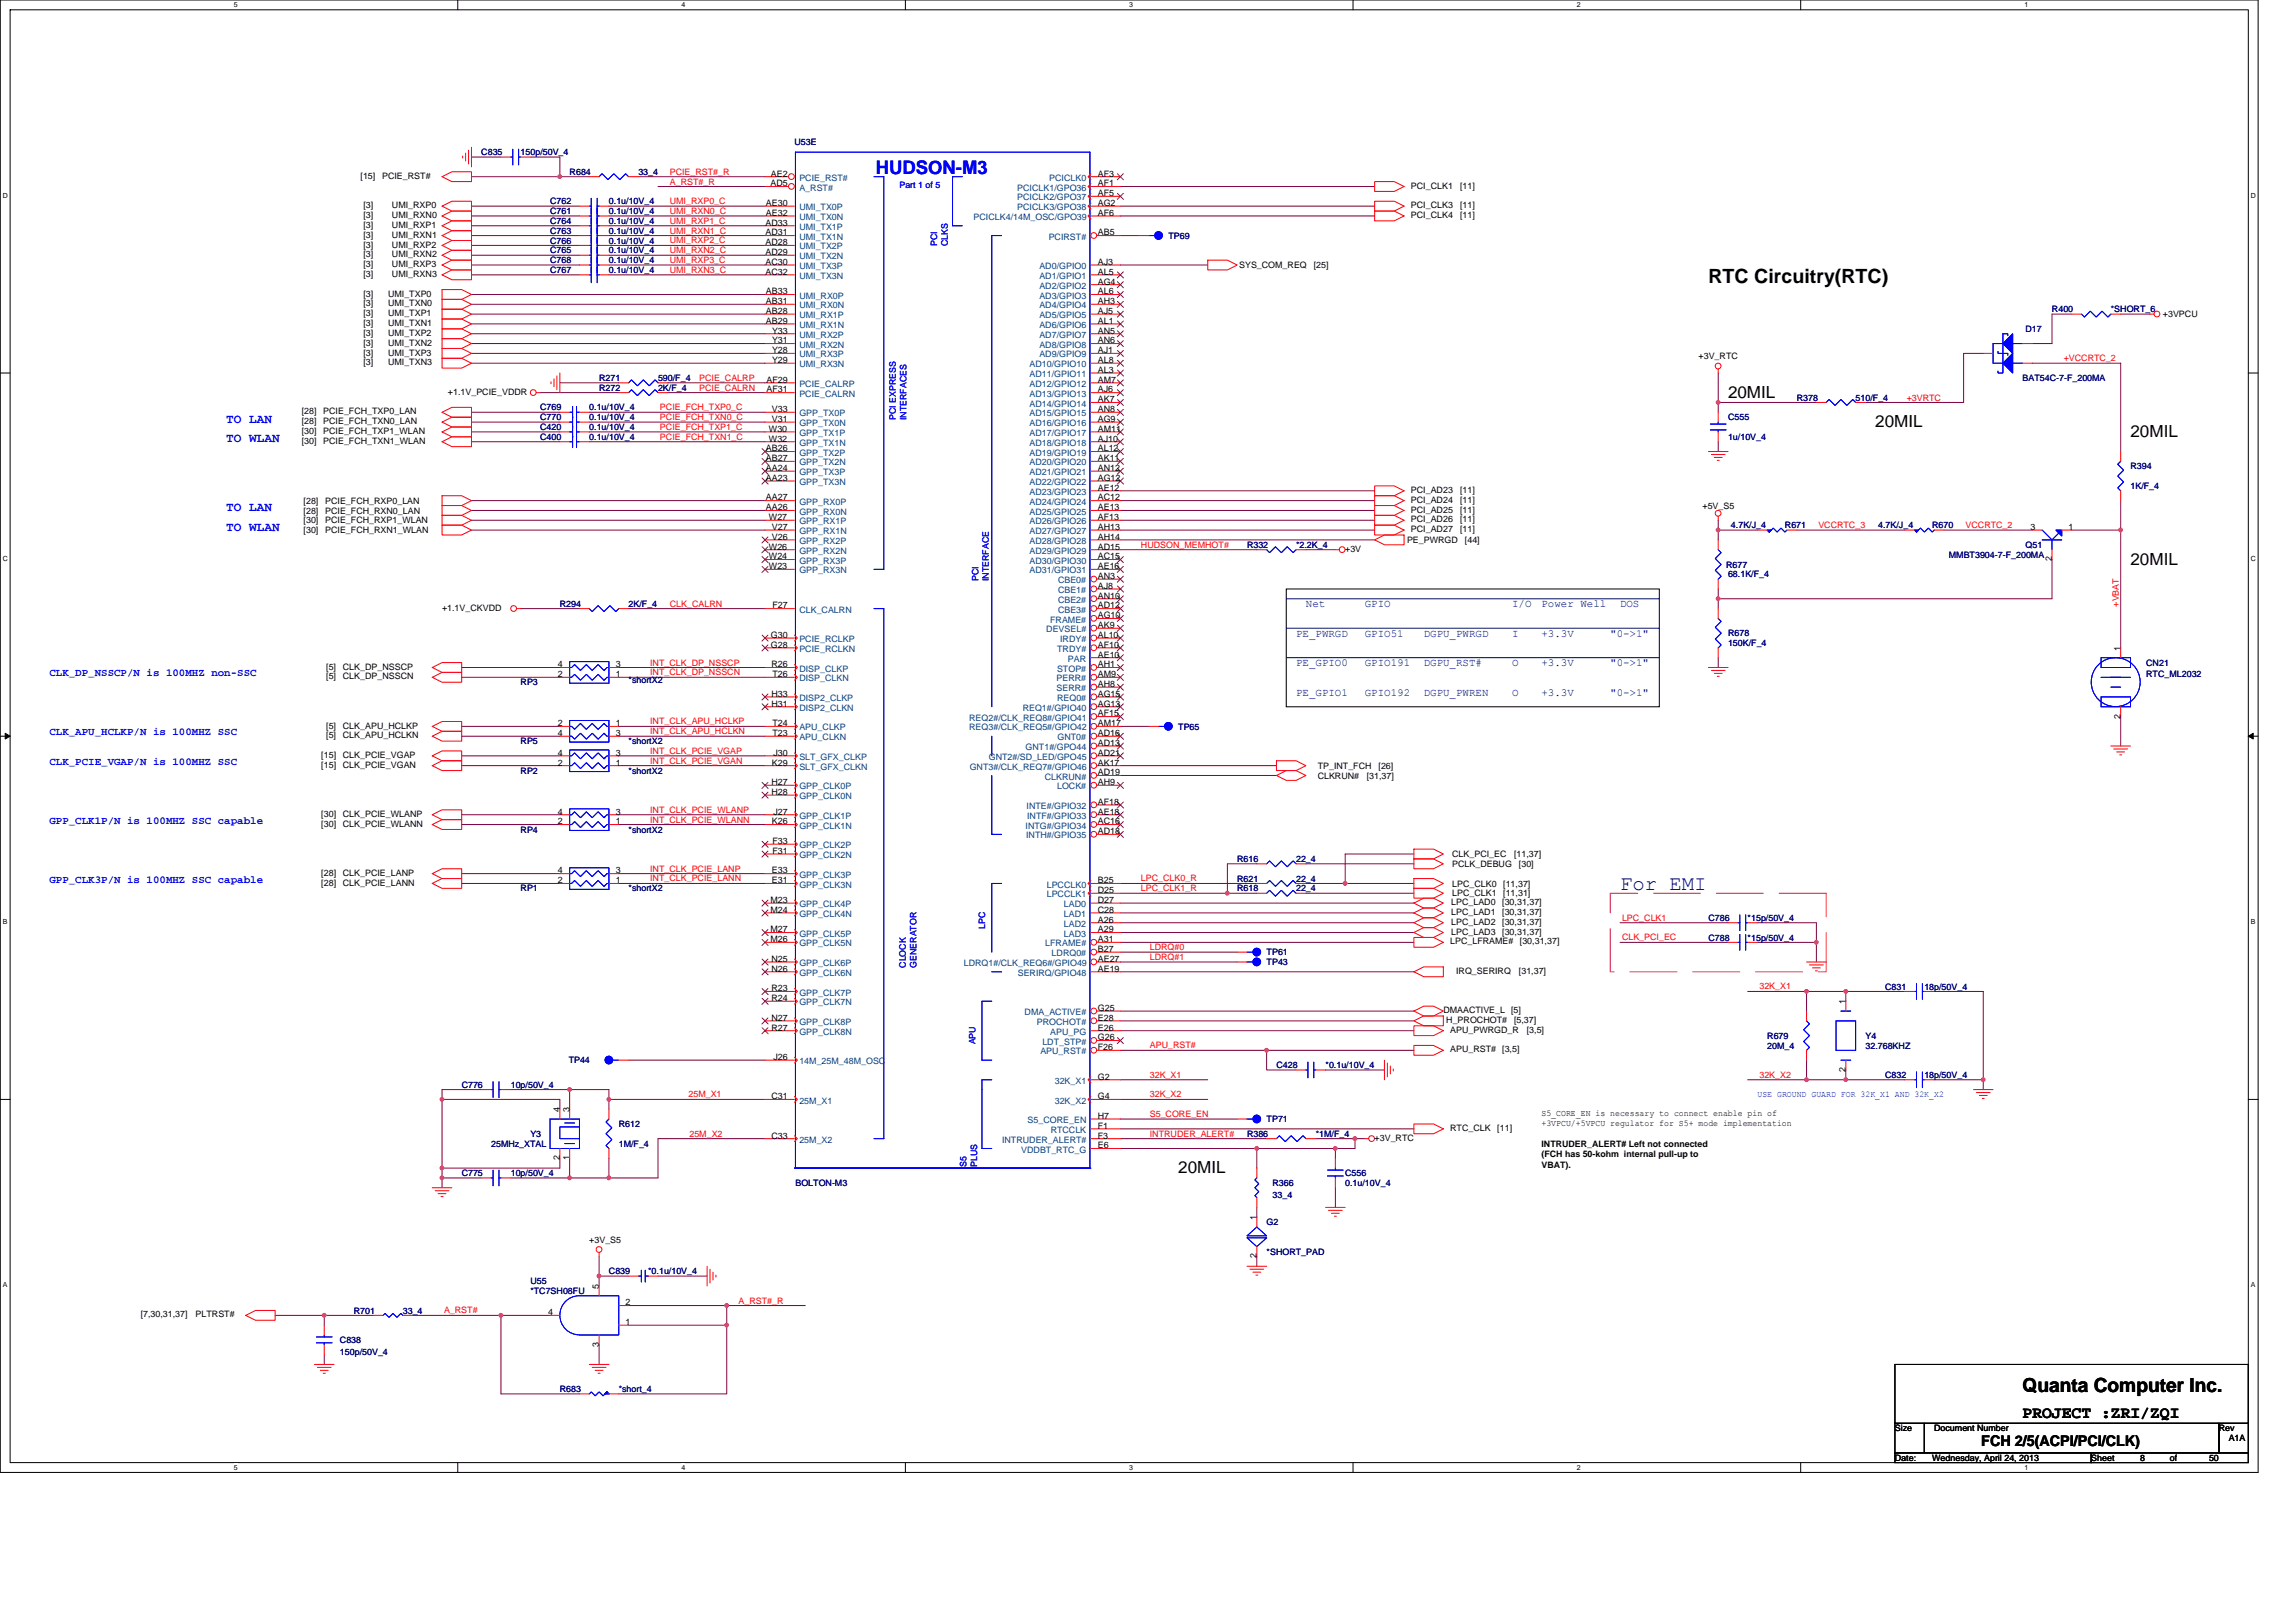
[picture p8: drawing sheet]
<svg xmlns="http://www.w3.org/2000/svg" width="297mm" height="210mm" viewBox="0 0 297 210" stroke-linecap="round" stroke-linejoin="round" font-family="sans-serif">
<defs><g id="words">
<text font-size="2.7" fill="#000080" x="209.6" y="115.2">For EMI</text>
<g font-size="2.5">
<text x="221" y="36.7">RTC Circuitry(RTC)</text>
<text x="261.7" y="180.1">Quanta Computer Inc.</text>
</g>
<text font-size="2.4" fill="#00f" x="113.3" y="22.6">HUDSON-M3</text>
<g font-size="2.2">
<text x="223.6" y="51.5">20MIL</text>
<text x="242.6" y="55.3">20MIL</text>
<text x="275.6" y="56.6">20MIL</text>
<text x="275.6" y="73.1">20MIL</text>
<text x="152.4" y="151.8">20MIL</text>
<text x="261.7" y="183.4">PROJECT :ZRI/ZQI</text>
</g>
<text font-size="1.9" x="256.3" y="187">FCH 2/5(ACPI/PCI/CLK)</text>
<g font-size="1.7" fill="#00f">
<text x="29.2" y="57.2">TO WLAN</text>
<text x="29.2" y="54.7">TO LAN</text>
<text x="29.2" y="68.7">TO WLAN</text>
<text x="29.2" y="66.1">TO LAN</text>
</g>
<g font-size="1.4" fill="#000080">
<text x="167.7" y="82.4">PE_PWRGD</text>
<text x="168.9" y="78.6">Net</text>
<text x="176.6" y="78.6">GPIO</text>
<text x="176.6" y="82.4">GPIO51</text>
<text x="184.2" y="82.4">DGPU_PWRGD</text>
<text x="195.6" y="78.6">I/O</text>
<text x="195.6" y="82.4">I</text>
<text x="199.4" y="78.6">Power Well</text>
<text x="199.4" y="82.4">+3.3V</text>
<text x="208.3" y="82.4">&quot;0-&gt;1&quot;</text>
<text x="209.6" y="78.6">DOS</text>
<text x="167.7" y="86.2">PE_GPIO0</text>
<text x="176.6" y="86.2">GPIO191</text>
<text x="184.2" y="86.2">DGPU_RST#</text>
<text x="195.6" y="86.2">O</text>
<text x="199.4" y="86.2">+3.3V</text>
<text x="208.3" y="86.2">&quot;0-&gt;1&quot;</text>
<text x="167.7" y="90">PE_GPIO1</text>
<text x="176.6" y="90">GPIO192</text>
<text x="184.2" y="90">DGPU_PWREN</text>
<text x="195.6" y="90">O</text>
<text x="199.4" y="90">+3.3V</text>
<text x="208.3" y="90">&quot;0-&gt;1&quot;</text>
</g>
<g font-size="1.4" fill="#00f">
<text x="6.4" y="87.5">CLK_DP_NSSCP/N is 100MHZ non-SSC</text>
<text x="6.4" y="95.1">CLK_APU_HCLKP/N is 100MHZ SSC</text>
<text x="6.4" y="99">CLK_PCIE_VGAP/N is 100MHZ SSC</text>
<text x="6.4" y="106.6">GPP_CLK1P/N is 100MHZ SSC capable</text>
<text x="6.4" y="114.2">GPP_CLK3P/N is 100MHZ SSC capable</text>
</g>
<g font-size="1.1">
<text x="46.6" y="23.1">[15]</text>
<text x="49.4" y="23.1">PCIE_RST#</text>
<text x="99.7" y="22.8">AE2</text>
<text x="142" y="22.8">AF3</text>
<text x="47" y="26.9">[3]</text>
<text x="47" y="28.2">[3]</text>
<text x="47" y="29.5">[3]</text>
<text x="50.7" y="26.9">UMI_RXP0</text>
<text x="50.7" y="28.2">UMI_RXN0</text>
<text x="50.7" y="29.5">UMI_RXP1</text>
<text x="99" y="29.2">AD33</text>
<text x="99.1" y="27.9">AE32</text>
<text x="99.1" y="26.6">AE30</text>
<text x="99.7" y="24.1">AD5</text>
<text x="142" y="26.6">AG2</text>
<text x="142" y="25.4">AF5</text>
<text x="142" y="24.1">AF1</text>
<text x="142" y="27.9">AF6</text>
<text x="182.5" y="24.4">PCI_CLK1</text>
<text x="182.5" y="26.9">PCI_CLK3</text>
<text x="182.5" y="28.2">PCI_CLK4</text>
<text x="188.9" y="24.4">[11]</text>
<text x="188.9" y="26.9">[11]</text>
<text x="188.9" y="28.2">[11]</text>
<text x="47" y="30.8">[3]</text>
<text x="47" y="32">[3]</text>
<text x="47" y="33.3">[3]</text>
<text x="47" y="35.8">[3]</text>
<text x="47" y="34.6">[3]</text>
<text x="50.7" y="30.8">UMI_RXN1</text>
<text x="50.7" y="32">UMI_RXP2</text>
<text x="50.7" y="33.3">UMI_RXN2</text>
<text x="50.7" y="35.8">UMI_RXN3</text>
<text x="50.7" y="34.6">UMI_RXP3</text>
<text x="99" y="34.3">AC30</text>
<text x="99" y="33">AD29</text>
<text x="99" y="31.7">AD28</text>
<text x="99" y="30.5">AD31</text>
<text x="99" y="35.5">AC32</text>
<text x="142" y="35.5">AL5</text>
<text x="142" y="34.3">AJ3</text>
<text x="142" y="30.5">AB5</text>
<text x="160.3" y="34.7">SYS_COM_REQ</text>
<text x="170" y="34.7">[25]</text>
<text x="47" y="38.4">[3]</text>
<text x="47" y="39.6">[3]</text>
<text x="47" y="40.9">[3]</text>
<text x="50.2" y="38.4">UMI_TXP0</text>
<text x="50.2" y="39.6">UMI_TXN0</text>
<text x="50.2" y="40.9">UMI_TXP1</text>
<text x="99.1" y="41.9">AB29</text>
<text x="99.1" y="40.6">AB28</text>
<text x="99.1" y="39.3">AB31</text>
<text x="99.1" y="38.1">AB33</text>
<text x="142" y="41.9">AL1</text>
<text x="142" y="40.6">AJ5</text>
<text x="142" y="39.3">AH3</text>
<text x="142" y="38.1">AL6</text>
<text x="142" y="36.8">AG4</text>
<text x="279.8" y="41">+3VPCU</text>
<text x="47" y="42.2">[3]</text>
<text x="47" y="43.5">[3]</text>
<text x="47" y="44.7">[3]</text>
<text x="47" y="47.3">[3]</text>
<text x="47" y="46">[3]</text>
<text x="50.2" y="42.2">UMI_TXN1</text>
<text x="50.2" y="43.5">UMI_TXP2</text>
<text x="50.2" y="44.7">UMI_TXN2</text>
<text x="50.2" y="47.3">UMI_TXN3</text>
<text x="50.2" y="46">UMI_TXP3</text>
<text x="99.9" y="47">Y29</text>
<text x="99.9" y="45.7">Y28</text>
<text x="99.9" y="44.4">Y31</text>
<text x="99.9" y="43.2">Y33</text>
<text x="142" y="47">AL8</text>
<text x="142" y="45.7">AJ1</text>
<text x="142" y="44.4">AN6</text>
<text x="142" y="43.2">AN5</text>
<text x="219.7" y="46.5">+3V_RTC</text>
<text x="39" y="53.6">[28]</text>
<text x="41.8" y="53.6">PCIE_FCH_TXP0_LAN</text>
<text x="58" y="51.1">+1.1V_PCIE_VDDR</text>
<text x="99.2" y="50.8">AF31</text>
<text x="99.2" y="49.5">AF29</text>
<text x="99.9" y="53.3">V33</text>
<text x="142" y="53.3">AN8</text>
<text x="142" y="52">AK7</text>
<text x="142" y="50.8">AJ6</text>
<text x="142" y="49.5">AM7</text>
<text x="142" y="48.2">AL3</text>
<text x="39" y="56.2">[30]</text>
<text x="39" y="57.4">[30]</text>
<text x="39" y="54.9">[28]</text>
<text x="41.8" y="56.2">PCIE_FCH_TXP1_WLAN</text>
<text x="41.8" y="57.4">PCIE_FCH_TXN1_WLAN</text>
<text x="41.8" y="54.9">PCIE_FCH_TXN0_LAN</text>
<text x="99.1" y="59.7">AB27</text>
<text x="99.1" y="58.4">AB26</text>
<text x="99.5" y="57.1">W32</text>
<text x="99.5" y="55.9">W30</text>
<text x="99.9" y="54.6">V31</text>
<text x="142" y="59.7">AK11</text>
<text x="142" y="58.4">AL12</text>
<text x="142" y="57.1">AJ10</text>
<text x="142" y="55.9">AM11</text>
<text x="142" y="54.6">AG9</text>
<text x="39.3" y="65.2">[28]</text>
<text x="42.1" y="65.2">PCIE_FCH_RXP0_LAN</text>
<text x="99.1" y="64.7">AA27</text>
<text x="99.1" y="62.2">AA23</text>
<text x="99.1" y="60.9">AA24</text>
<text x="142" y="64.7">AC12</text>
<text x="142" y="63.5">AE12</text>
<text x="142" y="62.2">AG12</text>
<text x="142" y="60.9">AN12</text>
<text x="182.5" y="63.8">PCI_AD23</text>
<text x="182.5" y="65">PCI_AD24</text>
<text x="188.9" y="63.8">[11]</text>
<text x="188.9" y="65">[11]</text>
<text x="220.3" y="65.8">+5V_S5</text>
<text x="39.3" y="69">[30]</text>
<text x="39.3" y="67.7">[30]</text>
<text x="39.3" y="66.4">[28]</text>
<text x="42.1" y="69">PCIE_FCH_RXN1_WLAN</text>
<text x="42.1" y="67.7">PCIE_FCH_RXP1_WLAN</text>
<text x="42.1" y="66.4">PCIE_FCH_RXN0_LAN</text>
<text x="99.1" y="66">AA26</text>
<text x="99.5" y="71.1">W26</text>
<text x="99.5" y="67.3">W27</text>
<text x="99.9" y="69.8">V26</text>
<text x="99.9" y="68.6">V27</text>
<text x="142" y="71.1">AD15</text>
<text x="142" y="69.8">AH14</text>
<text x="142" y="68.6">AH13</text>
<text x="142" y="67.3">AF13</text>
<text x="142" y="66">AE13</text>
<text x="174" y="71.4">+3V</text>
<text x="182" y="70.3">PE_PWRGD</text>
<text x="182.5" y="66.3">PCI_AD25</text>
<text x="182.5" y="67.6">PCI_AD26</text>
<text x="182.5" y="68.9">PCI_AD27</text>
<text x="188.9" y="66.3">[11]</text>
<text x="188.9" y="67.6">[11]</text>
<text x="188.9" y="68.9">[11]</text>
<text x="189.5" y="70.3">[44]</text>
<text x="262.7" y="68.6">3</text>
<text x="267.6" y="68.6">1</text>
<text x="99.5" y="73.6">W23</text>
<text x="99.5" y="72.4">W24</text>
<text x="142" y="77.4">AN10</text>
<text x="142" y="76.2">AJ8</text>
<text x="142" y="74.9">AN3</text>
<text x="142" y="73.6">AE16</text>
<text x="142" y="72.4">AC15</text>
<text x="265.4" y="72.6" transform="rotate(-90 265.4 72.6)">2</text>
<text x="57.2" y="79">+1.1V_CKVDD</text>
<text x="99.7" y="83.8">G28</text>
<text x="99.7" y="82.5">G30</text>
<text x="99.9" y="78.7">F27</text>
<text x="142" y="81.3">AK9</text>
<text x="142" y="80">AG10</text>
<text x="142" y="82.5">AL10</text>
<text x="142" y="78.7">AD12</text>
<text x="142" y="83.8">AF10</text>
<text x="42.2" y="86.6">[5]</text>
<text x="42.2" y="87.9">[5]</text>
<text x="44.4" y="86.6">CLK_DP_NSSCP</text>
<text x="44.4" y="87.9">CLK_DP_NSSCN</text>
<text x="72.2" y="87.6">2</text>
<text x="72.2" y="86.3">4</text>
<text x="79.7" y="87.6">1</text>
<text x="79.7" y="86.3">3</text>
<text x="99.8" y="86.3">R26</text>
<text x="99.9" y="87.6">T26</text>
<text x="142" y="88.9">AH8</text>
<text x="142" y="87.6">AM9</text>
<text x="142" y="85.1">AE10</text>
<text x="142" y="86.3">AH1</text>
<text x="274.3" y="84.2" transform="rotate(-90 274.3 84.2)">1</text>
<text x="42.2" y="94.3">[5]</text>
<text x="42.2" y="95.5">[5]</text>
<text x="44.4" y="94.3">CLK_APU_HCLKP</text>
<text x="44.4" y="95.5">CLK_APU_HCLKN</text>
<text x="72.2" y="94">2</text>
<text x="72.2" y="95.2">4</text>
<text x="79.7" y="94">1</text>
<text x="79.7" y="95.2">3</text>
<text x="99.8" y="91.4">H31</text>
<text x="99.8" y="90.1">H33</text>
<text x="99.9" y="95.2">T23</text>
<text x="99.9" y="94">T24</text>
<text x="142" y="95.2">AD16</text>
<text x="142" y="91.4">AG13</text>
<text x="142" y="90.1">AG15</text>
<text x="142" y="94">AM17</text>
<text x="142" y="92.7">AF15</text>
<text x="274.3" y="93" transform="rotate(-90 274.3 93)">2</text>
<text x="41.6" y="98.1">[15]</text>
<text x="41.6" y="99.3">[15]</text>
<text x="44.4" y="98.1">CLK_PCIE_VGAP</text>
<text x="44.4" y="99.3">CLK_PCIE_VGAN</text>
<text x="72.2" y="99">2</text>
<text x="72.2" y="97.8">4</text>
<text x="79.7" y="99">1</text>
<text x="79.7" y="97.8">3</text>
<text x="99.8" y="101.6">H27</text>
<text x="99.9" y="99">K29</text>
<text x="100.1" y="97.8">J30</text>
<text x="142" y="96.5">AD13</text>
<text x="142" y="101.6">AH9</text>
<text x="142" y="100.3">AD19</text>
<text x="142" y="97.8">AD21</text>
<text x="142" y="99">AK17</text>
<text x="170.5" y="99.5">TP_INT_FCH</text>
<text x="170.5" y="100.7">CLKRUN#</text>
<text x="176.8" y="100.7">[31,37]</text>
<text x="178.3" y="99.5">[26]</text>
<text x="41.6" y="105.7">[30]</text>
<text x="41.6" y="107">[30]</text>
<text x="44.4" y="105.7">CLK_PCIE_WLANP</text>
<text x="44.4" y="107">CLK_PCIE_WLANN</text>
<text x="72.2" y="106.7">2</text>
<text x="72.2" y="105.4">4</text>
<text x="79.7" y="106.7">1</text>
<text x="79.7" y="105.4">3</text>
<text x="99.8" y="102.8">H28</text>
<text x="99.9" y="106.7">K26</text>
<text x="100.1" y="105.4">J27</text>
<text x="142" y="106.7">AC16</text>
<text x="142" y="105.4">AE18</text>
<text x="142" y="104.1">AF18</text>
<text x="142" y="107.9">AD18</text>
<text x="41.6" y="113.3">[28]</text>
<text x="44.4" y="113.3">CLK_PCIE_LANP</text>
<text x="72.2" y="113">4</text>
<text x="79.7" y="113">3</text>
<text x="99.9" y="113">E33</text>
<text x="99.9" y="110.5">F31</text>
<text x="99.9" y="109.2">F33</text>
<text x="187.9" y="112.2">PCLK_DEBUG</text>
<text x="187.9" y="110.9">CLK_PCI_EC</text>
<text x="195.9" y="110.9">[11,37]</text>
<text x="196.5" y="112.2">[30]</text>
<text x="41.6" y="114.6">[28]</text>
<text x="44.4" y="114.6">CLK_PCIE_LANN</text>
<text x="72.2" y="114.3">2</text>
<text x="79.7" y="114.3">1</text>
<text x="99.7" y="118.1">M24</text>
<text x="99.7" y="116.8">M23</text>
<text x="99.9" y="114.3">E31</text>
<text x="142" y="119.4">A26</text>
<text x="142" y="118.1">C28</text>
<text x="142" y="116.8">D27</text>
<text x="142" y="115.5">D25</text>
<text x="142" y="114.3">B25</text>
<text x="187.7" y="117.1">LPC_LAD0</text>
<text x="187.7" y="118.4">LPC_LAD1</text>
<text x="187.7" y="119.7">LPC_LAD2</text>
<text x="187.9" y="116">LPC_CLK1</text>
<text x="187.9" y="114.7">LPC_CLK0</text>
<text x="194.3" y="117.1">[30,31,37]</text>
<text x="194.3" y="118.4">[30,31,37]</text>
<text x="194.3" y="119.7">[30,31,37]</text>
<text x="194.5" y="116">[11,31]</text>
<text x="194.5" y="114.7">[11,37]</text>
<text x="99.7" y="121.9">M26</text>
<text x="99.7" y="120.6">M27</text>
<text x="99.8" y="125.7">N26</text>
<text x="99.8" y="124.4">N25</text>
<text x="142" y="120.6">A29</text>
<text x="142" y="123.2">B27</text>
<text x="142" y="121.9">A31</text>
<text x="142" y="125.7">AE19</text>
<text x="142" y="124.4">AE27</text>
<text x="187.6" y="122.2">LPC_LFRAME#</text>
<text x="187.7" y="120.9">LPC_LAD3</text>
<text x="194.3" y="120.9">[30,31,37]</text>
<text x="196.6" y="122.2">[30,31,37]</text>
<text x="99.8" y="129.5">R24</text>
<text x="99.8" y="128.2">R23</text>
<text x="142" y="130.8">G25</text>
<text x="186.7" y="131.1">DMAACTIVE_L [5]</text>
<text x="188.4" y="126">IRQ_SERIRQ</text>
<text x="196.5" y="126">[31,37]</text>
<text x="238.8" y="129.9" transform="rotate(-90 238.8 129.9)">1</text>
<text x="99.8" y="133.3">R27</text>
<text x="99.8" y="132.1">N27</text>
<text x="100.1" y="137.1">J26</text>
<text x="142" y="134.6">G26</text>
<text x="142" y="133.3">E26</text>
<text x="142" y="132.1">E28</text>
<text x="142" y="135.9">F26</text>
<text x="187.1" y="132.4">H_PROCHOT#</text>
<text x="187.6" y="136.2">APU_RST# [3,5]</text>
<text x="187.6" y="133.6">APU_PWRGD_R</text>
<text x="195.9" y="132.4">[5,37]</text>
<text x="197.5" y="133.6">[3,5]</text>
<text x="72.4" y="143.9" transform="rotate(-90 72.4 143.9)">4</text>
<text x="73.7" y="143.9" transform="rotate(-90 73.7 143.9)">3</text>
<text x="99.8" y="142.2">C31</text>
<text x="142" y="142.2">G4</text>
<text x="142" y="139.7">G2</text>
<text x="238.8" y="138.7" transform="rotate(-90 238.8 138.7)">2</text>
<text x="99.8" y="147.3">C33</text>
<text x="142" y="146">F1</text>
<text x="142" y="144.8">H7</text>
<text x="142" y="148.6">E6</text>
<text x="142" y="147.3">F3</text>
<text x="177.8" y="147.6">+3V_RTC</text>
<text x="187.6" y="146.3">RTC_CLK</text>
<text x="193.7" y="146.3">[11]</text>
<text x="199.4" y="148.4">INTRUDER_ALERT# Left not connected</text>
<text x="199.4" y="149.8">(FCH has 50-kohm internal pull-up to</text>
<text x="199.4" y="144.4">S5_CORE_EN is necessary to connect enable pin of</text>
<text x="199.4" y="145.7">+3VPCU/+5VPCU regulator for S5+ mode implementation</text>
<text x="72.4" y="150.1" transform="rotate(-90 72.4 150.1)">2</text>
<text x="73.7" y="150.1" transform="rotate(-90 73.7 150.1)">1</text>
<text x="199.4" y="151.1">VBAT).</text>
<text x="76.2" y="160.8">+3V_S5</text>
<text x="162.6" y="157.9" transform="rotate(-90 162.6 157.9)">1</text>
<text x="77.5" y="166.8" transform="rotate(-90 77.5 166.8)">5</text>
<text x="162.6" y="162.8" transform="rotate(-90 162.6 162.8)">2</text>
<text x="18.2" y="170.5">[7,30,31,37]</text>
<text x="25.3" y="170.5">PLTRST#</text>
<text x="70.9" y="170.2">4</text>
<text x="80.9" y="168.9">2</text>
<text x="80.9" y="171.4">1</text>
<text x="77.5" y="174.2" transform="rotate(-90 77.5 174.2)">3</text>
<text x="245.1" y="185.2">Size</text>
<text x="250.2" y="185.2">Document Number</text>
<text x="287.1" y="185.2">Rev</text>
<text x="245.1" y="189">Date:</text>
<text x="250" y="189">Wednesday, April 24, 2013</text>
<text x="270.5" y="189">Sheet</text>
<text x="276.9" y="189">8</text>
<text x="280.7" y="189">of</text>
<text x="285.8" y="189">50</text>
<text x="288.3" y="186.5">A1A</text>
</g>
<g font-size="1.1" fill="#000080">
<text x="62.3" y="20.1">C835</text>
<text x="67.3" y="20.1">150p/50V_4</text>
<text x="73.7" y="22.6">R684</text>
<text x="82.6" y="22.6">33_4</text>
<text x="102.8" y="18.8">U53E</text>
<text x="71.2" y="27.7">C761</text>
<text x="71.2" y="26.4">C762</text>
<text x="71.2" y="29">C764</text>
<text x="78.8" y="27.7">0.1u/10V_4</text>
<text x="78.8" y="26.4">0.1u/10V_4</text>
<text x="78.8" y="29">0.1u/10V_4</text>
<text x="71.2" y="32.8">C765</text>
<text x="71.2" y="30.2">C763</text>
<text x="71.2" y="35.3">C767</text>
<text x="71.2" y="34.1">C768</text>
<text x="71.2" y="31.5">C766</text>
<text x="78.8" y="32.8">0.1u/10V_4</text>
<text x="78.8" y="30.2">0.1u/10V_4</text>
<text x="78.8" y="35.3">0.1u/10V_4</text>
<text x="78.8" y="34.1">0.1u/10V_4</text>
<text x="78.8" y="31.5">0.1u/10V_4</text>
<text x="151.2" y="30.9">TP69</text>
<text x="265.5" y="40.4">R400</text>
<text x="273.1" y="40.4">*SHORT_6</text>
<text x="262" y="42.9">D17</text>
<text x="69.9" y="53.1">C769</text>
<text x="76.2" y="53.1">0.1u/10V_4</text>
<text x="77.5" y="50.6">R272</text>
<text x="77.5" y="49.3">R271</text>
<text x="85.1" y="50.6">2K/F_4</text>
<text x="85.1" y="49.3">590/F_4</text>
<text x="232.4" y="51.8">R378</text>
<text x="240.1" y="51.8">510/F_4</text>
<text x="261.7" y="49.3">BAT54C-7-F_200MA</text>
<text x="69.9" y="55.6">C420</text>
<text x="69.9" y="56.9">C400</text>
<text x="69.9" y="54.4">C770</text>
<text x="76.2" y="55.6">0.1u/10V_4</text>
<text x="76.2" y="56.9">0.1u/10V_4</text>
<text x="76.2" y="54.4">0.1u/10V_4</text>
<text x="223.6" y="54.4">C555</text>
<text x="223.6" y="56.9">1u/10V_4</text>
<text x="275.6" y="60.7">R394</text>
<text x="275.6" y="63.3">1K/F_4</text>
<text x="161.3" y="70.9">R332</text>
<text x="167.7" y="70.9">*2.2K_4</text>
<text x="223.9" y="68.3">4.7K/J_4</text>
<text x="230.9" y="68.3">R671</text>
<text x="243" y="68.3">4.7K/J_4</text>
<text x="250" y="68.3">R670</text>
<text x="262" y="70.9">Q51</text>
<text x="223.3" y="73.4">R677</text>
<text x="223.6" y="74.7">68.1K/F_4</text>
<text x="252.1" y="72.2">MMBT3904-7-F_200MA</text>
<text x="72.4" y="78.5">R294</text>
<text x="81.3" y="78.5">2K/F_4</text>
<text x="223.6" y="82.3">R678</text>
<text x="223.6" y="83.6">150K/F_4</text>
<text x="67.3" y="88.7">RP3</text>
<text x="81.3" y="88.4">*shortX2</text>
<text x="277.7" y="86.1">CN21</text>
<text x="277.7" y="87.7">RTC_ML2032</text>
<text x="152.4" y="94.4">TP65</text>
<text x="67.3" y="96.3">RP5</text>
<text x="67.3" y="100.1">RP2</text>
<text x="81.3" y="96.3">*shortX2</text>
<text x="81.3" y="100.1">*shortX2</text>
<text x="67.3" y="107.7">RP4</text>
<text x="81.3" y="107.7">*shortX2</text>
<text x="160.1" y="111.5">R616</text>
<text x="167.7" y="111.5">22_4</text>
<text x="67.3" y="115.3">RP1</text>
<text x="81.3" y="115.3">*shortX2</text>
<text x="160.1" y="115.3">R618</text>
<text x="160.1" y="114.1">R621</text>
<text x="167.7" y="115.3">22_4</text>
<text x="167.7" y="114.1">22_4</text>
<text x="221" y="119.1">C786</text>
<text x="226.1" y="119.1">*15p/50V_4</text>
<text x="163.9" y="124.9">TP43</text>
<text x="163.9" y="123.6">TP61</text>
<text x="221" y="121.7">C788</text>
<text x="226.1" y="121.7">*15p/50V_4</text>
<text x="243.9" y="128">C831</text>
<text x="249" y="128">18p/50V_4</text>
<text x="73.6" y="137.6">TP44</text>
<text x="228.6" y="134.4">R679</text>
<text x="228.6" y="135.7">20M_4</text>
<text x="241.3" y="134.4">Y4</text>
<text x="241.3" y="135.7">32.768KHZ</text>
<text x="59.7" y="140.7">C776</text>
<text x="66.1" y="140.7">10p/50V_4</text>
<text x="165.1" y="138.2">C428</text>
<text x="171.5" y="138.2">*0.1u/10V_4</text>
<text x="243.9" y="139.5">C832</text>
<text x="249" y="139.5">18p/50V_4</text>
<text x="63.5" y="148.4">25MHz_XTAL</text>
<text x="68.6" y="147.1">Y3</text>
<text x="80" y="145.8">R612</text>
<text x="80" y="148.4">1M/F_4</text>
<text x="161.3" y="147.1">R386</text>
<text x="163.9" y="145.2">TP71</text>
<text x="170.2" y="147.1">*1M/F_4</text>
<text x="59.7" y="152.2">C775</text>
<text x="66.1" y="152.2">10p/50V_4</text>
<text x="102.9" y="153.4">BOLTON-M3</text>
<text x="164.6" y="153.4">R366</text>
<text x="164.6" y="155">33_4</text>
<text x="174" y="152.2">C556</text>
<text x="174" y="153.4">0.1u/10V_4</text>
<text x="163.9" y="158.5">G2</text>
<text x="68.6" y="166.1">U55</text>
<text x="68.6" y="167.4">*TC7SH08FU</text>
<text x="78.8" y="164.9">C839</text>
<text x="83.9" y="164.9">*0.1u/10V_4</text>
<text x="163.9" y="162.3">*SHORT_PAD</text>
<text x="44" y="173.8">C838</text>
<text x="45.8" y="169.9">R701</text>
<text x="52.1" y="169.9">33_4</text>
<text x="44" y="175.3">150p/50V_4</text>
<text x="72.4" y="180.1">R683</text>
<text x="80" y="180.1">*short_4</text>
</g>
<g font-size="1.1" fill="#f00">
<text x="86.7" y="23.9">A_RST#_R</text>
<text x="86.7" y="22.6">PCIE_RST#_R</text>
<text x="86.7" y="26.4">UMI_RXP0_C</text>
<text x="86.7" y="27.7">UMI_RXN0_C</text>
<text x="86.7" y="29">UMI_RXP1_C</text>
<text x="86.7" y="30.2">UMI_RXN1_C</text>
<text x="86.7" y="31.5">UMI_RXP2_C</text>
<text x="86.7" y="32.8">UMI_RXN2_C</text>
<text x="86.7" y="34">UMI_RXP3_C</text>
<text x="86.7" y="35.3">UMI_RXN3_C</text>
<text x="267" y="46.7">+VCCRTC_2</text>
<text x="85.4" y="53.1">PCIE_FCH_TXP0_C</text>
<text x="90.5" y="49.3">PCIE_CALRP</text>
<text x="90.5" y="50.5">PCIE_CALRN</text>
<text x="246.7" y="51.8">+3VRTC</text>
<text x="85.4" y="54.4">PCIE_FCH_TXN0_C</text>
<text x="85.4" y="55.6">PCIE_FCH_TXP1_C</text>
<text x="85.4" y="56.9">PCIE_FCH_TXN1_C</text>
<text x="147.6" y="70.9">HUDSON_MEMHOT#</text>
<text x="235.2" y="68.3">VCCRTC_3</text>
<text x="254.3" y="68.3">VCCRTC_2</text>
<text x="86.7" y="78.5">CLK_CALRN</text>
<text x="274.1" y="78.5" transform="rotate(-90 274.1 78.5)">+VBAT</text>
<text x="84.1" y="87.4">INT_CLK_DP_NSSCN</text>
<text x="84.1" y="86.1">INT_CLK_DP_NSSCP</text>
<text x="84.1" y="95">INT_CLK_APU_HCLKN</text>
<text x="84.1" y="93.7">INT_CLK_APU_HCLKP</text>
<text x="84.1" y="97.5">INT_CLK_PCIE_VGAP</text>
<text x="84.1" y="98.8">INT_CLK_PCIE_VGAN</text>
<text x="84.1" y="105.2">INT_CLK_PCIE_WLANP</text>
<text x="84.1" y="106.4">INT_CLK_PCIE_WLANN</text>
<text x="84.1" y="112.8">INT_CLK_PCIE_LANP</text>
<text x="84.1" y="114">INT_CLK_PCIE_LANN</text>
<text x="147.6" y="114">LPC_CLK0_R</text>
<text x="147.6" y="115.3">LPC_CLK1_R</text>
<text x="209.8" y="119.1">LPC_CLK1</text>
<text x="148.8" y="122.9">LDRQ#0</text>
<text x="148.8" y="124.2">LDRQ#1</text>
<text x="209.8" y="121.7">CLK_PCI_EC</text>
<text x="227.6" y="128">32K_X1</text>
<text x="148.8" y="135.6">APU_RST#</text>
<text x="89.1" y="142">25M_X1</text>
<text x="148.8" y="139.4">32K_X1</text>
<text x="148.8" y="142">32K_X2</text>
<text x="227.6" y="139.4">32K_X2</text>
<text x="89.2" y="147.1">25M_X2</text>
<text x="148.8" y="144.5">S5_CORE_EN</text>
<text x="148.8" y="147.1">INTRUDER_ALERT#</text>
<text x="57.4" y="169.9">A_RST#</text>
<text x="95.5" y="168.7">A_RST#_R</text>
</g>
<g font-size="1.1" fill="#004080">
<text x="103.4" y="23.4">PCIE_RST#</text>
<text x="135.7" y="23.4">PCICLK0</text>
<text x="103.4" y="29.7">UMI_TX1P</text>
<text x="103.4" y="28.5">UMI_TX0N</text>
<text x="103.4" y="27.2">UMI_TX0P</text>
<text x="103.4" y="24.7">A_RST#</text>
<text x="126" y="28.5">PCICLK4/14M_OSC/GPO39</text>
<text x="131.6" y="27.2">PCICLK3/GPO38</text>
<text x="131.6" y="25.9">PCICLK2/GPO37</text>
<text x="131.6" y="24.7">PCICLK1/GPO36</text>
<text x="103.4" y="34.8">UMI_TX3P</text>
<text x="103.4" y="33.5">UMI_TX2N</text>
<text x="103.4" y="32.3">UMI_TX2P</text>
<text x="103.4" y="31">UMI_TX1N</text>
<text x="134.5" y="34.8">AD0/GPIO0</text>
<text x="135.7" y="31">PCIRST#</text>
<text x="103.4" y="41.2">UMI_RX1P</text>
<text x="103.4" y="39.9">UMI_RX0N</text>
<text x="103.4" y="38.6">UMI_RX0P</text>
<text x="103.4" y="36.1">UMI_TX3N</text>
<text x="134.5" y="41.2">AD5/GPIO5</text>
<text x="134.5" y="39.9">AD4/GPIO4</text>
<text x="134.5" y="38.6">AD3/GPIO3</text>
<text x="134.5" y="37.4">AD2/GPIO2</text>
<text x="134.5" y="36.1">AD1/GPIO1</text>
<text x="103.4" y="47.5">UMI_RX3N</text>
<text x="103.4" y="46.2">UMI_RX3P</text>
<text x="103.4" y="45">UMI_RX2N</text>
<text x="103.4" y="43.7">UMI_RX2P</text>
<text x="103.4" y="42.4">UMI_RX1N</text>
<text x="133.2" y="47.5">AD10/GPIO10</text>
<text x="134.5" y="46.2">AD9/GPIO9</text>
<text x="134.5" y="45">AD8/GPIO8</text>
<text x="134.5" y="43.7">AD7/GPIO7</text>
<text x="134.5" y="42.4">AD6/GPIO6</text>
<text x="103.4" y="53.9">GPP_TX0P</text>
<text x="103.4" y="51.3">PCIE_CALRN</text>
<text x="103.4" y="50.1">PCIE_CALRP</text>
<text x="133.2" y="53.9">AD15/GPIO15</text>
<text x="133.2" y="52.6">AD14/GPIO14</text>
<text x="133.2" y="51.3">AD13/GPIO13</text>
<text x="133.2" y="50.1">AD12/GPIO12</text>
<text x="133.2" y="48.8">AD11/GPIO11</text>
<text x="103.4" y="58.9">GPP_TX2P</text>
<text x="103.4" y="57.7">GPP_TX1N</text>
<text x="103.4" y="56.4">GPP_TX1P</text>
<text x="103.4" y="55.1">GPP_TX0N</text>
<text x="133.2" y="58.9">AD19/GPIO19</text>
<text x="133.2" y="57.7">AD18/GPIO18</text>
<text x="133.2" y="56.4">AD17/GPIO17</text>
<text x="133.2" y="55.1">AD16/GPIO16</text>
<text x="103.4" y="65.3">GPP_RX0P</text>
<text x="103.4" y="62.8">GPP_TX3N</text>
<text x="103.4" y="61.5">GPP_TX3P</text>
<text x="103.4" y="60.2">GPP_TX2N</text>
<text x="133.2" y="65.3">AD24/GPIO24</text>
<text x="133.2" y="64">AD23/GPIO23</text>
<text x="133.2" y="62.8">AD22/GPIO22</text>
<text x="133.2" y="61.5">AD21/GPIO21</text>
<text x="133.2" y="60.2">AD20/GPIO20</text>
<text x="103.4" y="71.6">GPP_RX2N</text>
<text x="103.4" y="70.4">GPP_RX2P</text>
<text x="103.4" y="69.1">GPP_RX1N</text>
<text x="103.4" y="67.8">GPP_RX1P</text>
<text x="103.4" y="66.6">GPP_RX0N</text>
<text x="133.2" y="71.6">AD29/GPIO29</text>
<text x="133.2" y="70.4">AD28/GPIO28</text>
<text x="133.2" y="69.1">AD27/GPIO27</text>
<text x="133.2" y="67.8">AD26/GPIO26</text>
<text x="133.2" y="66.6">AD25/GPIO25</text>
<text x="103.4" y="74.2">GPP_RX3N</text>
<text x="103.4" y="72.9">GPP_RX3P</text>
<text x="133.2" y="74.2">AD31/GPIO31</text>
<text x="133.2" y="72.9">AD30/GPIO30</text>
<text x="136.9" y="78">CBE2#</text>
<text x="136.9" y="76.7">CBE1#</text>
<text x="136.9" y="75.5">CBE0#</text>
<text x="103.4" y="83.1">PCIE_RCLKP</text>
<text x="103.4" y="79.3">CLK_CALRN</text>
<text x="135.4" y="81.8">DEVSEL#</text>
<text x="135.9" y="80.5">FRAME#</text>
<text x="136.9" y="79.3">CBE3#</text>
<text x="137.2" y="83.1">IRDY#</text>
<text x="103.4" y="88.2">DISP_CLKN</text>
<text x="103.4" y="86.9">DISP_CLKP</text>
<text x="103.4" y="84.3">PCIE_RCLKN</text>
<text x="136.7" y="89.4">SERR#</text>
<text x="136.7" y="88.2">PERR#</text>
<text x="136.8" y="86.9">STOP#</text>
<text x="136.8" y="84.3">TRDY#</text>
<text x="138.2" y="85.6">PAR</text>
<text x="103.4" y="95.8">APU_CLKN</text>
<text x="103.4" y="94.5">APU_CLKP</text>
<text x="103.4" y="92">DISP2_CLKN</text>
<text x="103.4" y="90.7">DISP2_CLKP</text>
<text x="125.4" y="94.5">REQ3#/CLK_REQ5#/GPIO42</text>
<text x="125.4" y="93.2">REQ2#/CLK_REQ8#/GPIO41</text>
<text x="132.3" y="92">REQ1#/GPIO40</text>
<text x="136.8" y="90.7">REQ0#</text>
<text x="136.8" y="95.8">GNT0#</text>
<text x="103.4" y="99.6">SLT_GFX_CLKN</text>
<text x="103.4" y="98.3">SLT_GFX_CLKP</text>
<text x="125.5" y="99.6">GNT3#/CLK_REQ7#/GPIO46</text>
<text x="127.9" y="98.3">GNT2#/SD_LED/GPO45</text>
<text x="132.7" y="97">GNT1#/GPO44</text>
<text x="135.2" y="100.9">CLKRUN#</text>
<text x="103.4" y="107.2">GPP_CLK1N</text>
<text x="103.4" y="105.9">GPP_CLK1P</text>
<text x="103.4" y="103.4">GPP_CLK0N</text>
<text x="103.4" y="102.1">GPP_CLK0P</text>
<text x="132.7" y="107.2">INTG#/GPIO34</text>
<text x="132.8" y="104.7">INTE#/GPIO32</text>
<text x="132.9" y="105.9">INTF#/GPIO33</text>
<text x="136.8" y="102.1">LOCK#</text>
<text x="103.4" y="113.6">GPP_CLK3P</text>
<text x="103.4" y="111">GPP_CLK2N</text>
<text x="103.4" y="109.7">GPP_CLK2P</text>
<text x="132.8" y="108.5">INTH#/GPIO35</text>
<text x="103.4" y="118.6">GPP_CLK4N</text>
<text x="103.4" y="117.4">GPP_CLK4P</text>
<text x="103.4" y="114.8">GPP_CLK3N</text>
<text x="135.4" y="116.1">LPCCLK1</text>
<text x="135.4" y="114.8">LPCCLK0</text>
<text x="137.6" y="119.9">LAD2</text>
<text x="137.6" y="118.6">LAD1</text>
<text x="137.6" y="117.4">LAD0</text>
<text x="103.4" y="125">GPP_CLK6P</text>
<text x="103.4" y="122.4">GPP_CLK5N</text>
<text x="103.4" y="121.2">GPP_CLK5P</text>
<text x="124.7" y="125">LDRQ1#/CLK_REQ6#/GPIO49</text>
<text x="135.2" y="122.4">LFRAME#</text>
<text x="136.1" y="123.7">LDRQ0#</text>
<text x="137.6" y="121.2">LAD3</text>
<text x="103.4" y="130.1">GPP_CLK7N</text>
<text x="103.4" y="128.8">GPP_CLK7P</text>
<text x="103.4" y="126.3">GPP_CLK6N</text>
<text x="131.7" y="126.3">SERIRQ/GPIO48</text>
<text x="132.6" y="131.3">DMA_ACTIVE#</text>
<text x="103.4" y="137.7">14M_25M_48M_OSC</text>
<text x="103.4" y="133.9">GPP_CLK8N</text>
<text x="103.4" y="132.6">GPP_CLK8P</text>
<text x="134.2" y="132.6">PROCHOT#</text>
<text x="134.6" y="136.4">APU_RST#</text>
<text x="134.8" y="135.1">LDT_STP#</text>
<text x="135.9" y="133.9">APU_PG</text>
<text x="103.4" y="142.8">25M_X1</text>
<text x="136.5" y="142.8">32K_X2</text>
<text x="136.5" y="140.2">32K_X1</text>
<text x="103.4" y="147.8">25M_X2</text>
<text x="129.6" y="147.8">INTRUDER_ALERT#</text>
<text x="132.1" y="149.1">VDDBT_RTC_G</text>
<text x="132.9" y="145.3">S5_CORE_EN</text>
<text x="135.9" y="146.6">RTCCLK</text>
</g>
<g font-size="1.1" fill="#00f">
<text x="116.4" y="24.3">Part 1 of 5</text>
<text x="121.2" y="31.9" transform="rotate(-90 121.2 31.9)">PCI</text>
<text x="122.6" y="31.9" transform="rotate(-90 122.6 31.9)">CLKS</text>
<text x="115.9" y="54.4" transform="rotate(-90 115.9 54.4)">PCI EXPRESS</text>
<text x="117.3" y="54.4" transform="rotate(-90 117.3 54.4)">INTERFACES</text>
<text x="126.6" y="75.2" transform="rotate(-90 126.6 75.2)">PCI</text>
<text x="127.9" y="75.2" transform="rotate(-90 127.9 75.2)">INTERFACE</text>
<text x="117.2" y="125.2" transform="rotate(-90 117.2 125.2)">CLOCK</text>
<text x="118.6" y="125.2" transform="rotate(-90 118.6 125.2)">GENERATOR</text>
<text x="127.5" y="120.1" transform="rotate(-90 127.5 120.1)">LPC</text>
<text x="126.2" y="135.1" transform="rotate(-90 126.2 135.1)">APU</text>
<text x="227.4" y="141.9">USE GROUND GUARD FOR 32K_X1 AND 32K_X2</text>
<text x="125" y="151" transform="rotate(-90 125 151)">S5</text>
<text x="126.4" y="151" transform="rotate(-90 126.4 151)">PLUS</text>
</g>
<g font-size=".9">
<text x="30.3" y=".9">5</text>
<text x="88.2" y=".9">4</text>
<text x="146.1" y=".9">3</text>
<text x="204" y=".9">2</text>
<text x="261.9" y=".9">1</text>
<text x=".4" y="25.6">D</text>
<text x="291.2" y="25.6">D</text>
<text x=".4" y="72.6">C</text>
<text x="291.2" y="72.6">C</text>
<text x=".4" y="119.5">B</text>
<text x="291.2" y="119.5">B</text>
<text x=".4" y="166.5">A</text>
<text x="291.2" y="166.5">A</text>
<text x="30.3" y="190.2">5</text>
<text x="88.2" y="190.2">4</text>
<text x="146.1" y="190.2">3</text>
<text x="204" y="190.2">2</text>
<text x="261.9" y="190.2">1</text>
</g>
</g></defs>
<path d="M1.3 1.3h289.6v187.9h-289.6zM292.1 0v190.5h-292.1v-190.5h292.1" fill="none" stroke="#000" stroke-width=".13"/>
<g fill="#fff">
<path d="M30.3 .1h.5v1h-.5z"/>
<path d="M30.3 189.4h.5v1h-.5z"/>
</g>
<path d="M59.2 0v1.3M59.2 189.2v1.3" fill="none" stroke="#000" stroke-width=".13"/>
<g fill="#fff">
<path d="M88.2 .1h.5v1h-.5z"/>
<path d="M88.2 189.4h.5v1h-.5z"/>
</g>
<path d="M117.1 0v1.3M117.1 189.2v1.3" fill="none" stroke="#000" stroke-width=".13"/>
<g fill="#fff">
<path d="M146.1 .1h.5v1h-.5z"/>
<path d="M146.1 189.4h.5v1h-.5z"/>
</g>
<path d="M175 0v1.3M175 189.2v1.3" fill="none" stroke="#000" stroke-width=".13"/>
<g fill="#fff">
<path d="M204 .1h.5v1h-.5z"/>
<path d="M204 189.4h.5v1h-.5z"/>
</g>
<path d="M233 0v1.3M233 189.2v1.3" fill="none" stroke="#000" stroke-width=".13"/>
<g fill="#fff">
<path d="M261.9 .1h.5v1h-.5z"/>
<path d="M261.9 189.4h.5v1h-.5z"/>
<path d="M.4 24.8h.6v1h-.6z"/>
<path d="M291.2 24.8h.6v1h-.6z"/>
<path d="M.4 71.8h.6v.9h-.6z"/>
<path d="M291.2 71.8h.6v.9h-.6z"/>
</g>
<path d="M0 48.3h1.3M290.9 48.3h1.2" fill="none" stroke="#000" stroke-width=".13"/>
<g fill="#fff">
<path d="M.4 118.7h.5v1h-.5z"/>
<path d="M291.2 118.7h.6v1h-.6z"/>
</g>
<path d="M0 95.2h1.3M290.9 95.2h1.2" fill="none" stroke="#000" stroke-width=".13"/>
<path d="M.7 94.9l.6 .3-.6 .4zM290.9 95.2l.6-.3v.7z" fill="#000" stroke="#000" stroke-width=".13"/>
<g fill="#fff">
<path d="M.4 165.7h.5v1h-.5z"/>
<path d="M291.2 165.7h.6v1h-.6z"/>
</g>
<path d="M166.4 76.2h48.3v15.2h-48.3zM0 142.2h1.3M290.9 142.2h1.2M245.1 176.5h45.8v7.6h-45.8zM245.1 184.1h3.9v3.9h-3.9zM245.1 188h25.4v1.2h-25.4zM249 184.1h38.1v3.9h-38.1zM270.5 188h20.4v1.2h-20.4zM287.1 184.1h3.8v3.9h-3.8z" fill="none" stroke="#000" stroke-width=".13"/>
<g fill="none" stroke="#800040" stroke-width=".13">
<path d="M61 38.1h38M61 39.4h38M61 20.3h3.8M61 22.9h11.4M61 26.7h14M61 27.9h14M61 29.2h14M61 30.5h14M61 31.7h14M61 33h14M61 34.3h14M61 35.6h14"/>
<path d="M68.6 20.3h3.8v2.6M72.4 22.9h3.8M78.8 26.7h20.2M78.8 27.9h20.2M78.8 29.2h20.2M78.8 30.5h20.2M78.8 31.7h20.2M78.8 33h20.2M78.8 34.3h20.2M78.8 35.6h20.2M82.6 22.9h16.4M85.1 24.1h13.9"/>
<path d="M144.9 24.1h32.9M144.9 26.7h32.9M144.9 27.9h32.9M144.9 30.5h2.5M144.9 34.3h11.3M61 53.3h11.4M61 54.6h11.4M61 40.6h38M61 41.9h38M61 43.2h38M61 44.4h38M61 45.7h38"/>
<path d="M61 47h38M61 57.1h11.4M61 55.9h11.4M69.9 50.8h10.1M72.4 49.5h7.6M76.2 55.9h22.8M76.2 53.3h22.8M76.2 54.6h22.8M76.2 57.1h22.8M86.4 49.5h12.6M86.4 50.8h12.6M222.3 57.2v1.2"/>
<path d="M222.3 52.1v1.2M222.3 52.1h12.7M222.3 48.3v3.8M256.6 45.7h-2.6v6.4h-12.7M262.9 47h11.5v11.4M268 40.6h-2.5v3.8h-2.6M274.4 40.6h3.8M61 67.3h38M61 66h38M61 64.8h38M61 68.6h38M67.3 78.7h7.7"/>
<path d="M81.3 78.7h17.7M144.9 63.5h32.9M144.9 64.8h32.9M144.9 67.3h32.9M144.9 68.6h32.9M144.9 66h32.9M144.9 69.8h32.9M144.9 71.1h17.7M168.9 71.1h3.9M222.3 68.6h5.1M222.3 77.5v1.2M222.3 68.6v1.2"/>
<path d="M222.3 76.2v1.3M222.3 67.3v1.3M232.4 68.6h14M251.5 68.6h11.4M265.5 72.4v5.1h-43.2M268 68.6h6.4M274.4 64.8v3.8M274.4 68.6v15.2M59.7 86.4h12.7M59.7 87.6h12.7M59.7 94h12.7M59.7 95.2h12.7"/>
<path d="M59.7 97.8h12.7M59.7 99.1h12.7M80 87.6h19M80 86.4h19M80 97.8h19M80 99.1h19M80 95.2h19M80 94h19M144.9 94h3.7M144.9 99.1h20.2M222.3 85.1v1.3M274.4 92.7v3.8"/>
<path d="M59.7 114.3h12.7M59.7 113h12.7M59.7 105.4h12.7M59.7 106.7h12.7M80 114.3h19M80 105.4h19M80 106.7h19M80 113h19M144.9 116.8h38M144.9 118.1h38M144.9 119.4h38M144.9 114.3h17.7"/>
<path d="M144.9 100.3h20.2M144.9 115.6h13.9M158.8 115.6h3.8M162.6 111.8h-3.8v3.8M168.9 114.3h5.1M168.9 111.8h14M168.9 115.6h14M174 114.3h8.9M182.9 110.5h-8.9v3.8M209.6 119.4h14M227.4 119.4h7.6v2.5M81.3 137.2h17.7"/>
<path d="M144.9 120.7h38M144.9 121.9h38M144.9 125.7h38M144.9 130.8h38M144.9 132.1h38M144.9 133.3h38M144.9 123.2h15.2M144.9 124.5h15.2M144.9 135.9h19v2.5h3.8M144.9 139.7h11.3M163.9 135.9h19M171.5 138.4h7.6"/>
<path d="M209.6 121.9h14M226.1 128.3h7.6M226.1 139.7h7.6M227.4 121.9h7.6M233.7 128.3h5.1M233.7 128.3v2.5M233.7 137.2v2.5M233.7 139.7h5.1M235 121.9v2.6M238.8 128.3h7.6M238.8 128.3v1.2M238.8 139.7h7.6"/>
<path d="M238.8 138.4v1.3M250.2 128.3h6.4v11.4M250.2 139.7h6.4M256.6 139.7v1.3M57.2 142.2v8.9h15.2v-1.2M57.2 152.4h5.1M57.2 152.4v1.3M57.2 151.1v1.3M62.3 141h-5.1v1.2h15.2v1.3M66.1 141h7.6M66.1 152.4h7.6M73.7 141v2.5"/>
<path d="M73.7 149.9v2.5M73.7 141h5.1v1.2M73.7 152.4h5.1M78.8 149.9v2.5M78.8 142.2v1.3M78.8 142.2h20.2M99 147.3h-13.9v5.1h-6.3M144.9 148.6h17.7v2.5M144.9 146h38M144.9 144.8h15.2M144.9 147.3h19M144.9 142.2h11.3"/>
<path d="M162.6 148.6h10.2M162.6 156.2v1.3M170.2 147.3h5.1M172.8 148.6v1.3M172.8 153.7v2.5M175.3 147.3h1.3M175.3 147.3v1.3h-2.5M35.6 170.2h6.3v1.2M41.9 170.2h6.4M41.9 175.3v1.2M53.4 170.2h11.4M64.8 170.2v10.1h10.2"/>
<path d="M64.8 170.2h6.4M77.5 174v2.5M77.5 162.6v2.5M77.5 165.1v1.3M77.5 165.1h3.8M81.3 168.9h12.7v2.5M81.3 171.4h12.7M85.1 165.1h6.4M94 171.5v8.8h-14M94 168.9h10.2M162.6 162.6v1.2"/>
</g>
<g fill="#f0f" stroke="#f0f" stroke-width=".13">
<circle cx="72.4" cy="22.8" r=".24"/>
<circle cx="78.8" cy="142.2" r=".24"/>
<circle cx="78.8" cy="152.4" r=".24"/>
<circle cx="73.7" cy="152.4" r=".24"/>
<circle cx="57.2" cy="152.4" r=".24"/>
<circle cx="57.2" cy="151.1" r=".24"/>
<circle cx="235" cy="121.9" r=".24"/>
<circle cx="172.8" cy="148.6" r=".24"/>
<circle cx="162.6" cy="148.6" r=".24"/>
<circle cx="222.3" cy="52.1" r=".24"/>
<circle cx="163.9" cy="135.9" r=".24"/>
<circle cx="175.3" cy="147.3" r=".24"/>
<circle cx="41.9" cy="170.2" r=".24"/>
<circle cx="94" cy="171.4" r=".24"/>
<circle cx="94" cy="168.9" r=".24"/>
<circle cx="77.5" cy="165.1" r=".24"/>
<circle cx="64.8" cy="170.2" r=".24"/>
<circle cx="158.8" cy="115.6" r=".24"/>
<circle cx="238.8" cy="128.3" r=".24"/>
<circle cx="233.7" cy="128.3" r=".24"/>
<circle cx="238.8" cy="139.7" r=".24"/>
<circle cx="233.7" cy="139.7" r=".24"/>
<circle cx="256.6" cy="139.7" r=".24"/>
<circle cx="222.3" cy="77.5" r=".24"/>
<circle cx="274.3" cy="68.6" r=".24"/>
<circle cx="222.3" cy="68.6" r=".24"/>
<circle cx="174" cy="114.3" r=".24"/>
<circle cx="57.2" cy="142.2" r=".24"/>
<circle cx="73.7" cy="141" r=".24"/>
</g>
<g fill="none" stroke="#f00" stroke-width=".13">
<path d="M60.2 19.8v1M60.6 19.4v1.8M61 19v2.6M57.2 26.7l1.3-.7h2.5v1.3h-2.5zM57.2 27.9l1.3-.6h2.5v1.3h-2.5zM57.2 37.5h2.5l1.3 .6-1.3 .6h-2.5zM57.2 38.7h2.5l1.3 .7-1.3 .6h-2.5zM57.2 22.9l1.3-.7h2.5v1.3h-2.5zM57.2 30.5l1.3-.7h2.5v1.3h-2.5zM57.2 29.2l1.3-.6h2.5v1.2h-2.5zM57.2 31.7l1.3-.6h2.5v1.3h-2.5zM57.2 33l1.3-.6h2.5v1.3h-2.5z"/>
<path d="M57.2 35.6l1.3-.7h2.5v1.3h-2.5zM57.2 34.3l1.3-.6h2.5v1.2h-2.5zM59.9 20.2v.2M64.8 20.3h1.3M67.3 20.3h1.3M75 27.9h1.2M75 26.7h1.2M75 30.5h1.2M75 29.2h1.2M75 33h1.2M75 35.6h1.2M75 34.3h1.2"/>
<path d="M76.2 22.9h1.3M77.5 27.9h1.3M77.5 26.7h1.3M77.5 30.5h1.3M77.5 29.2h1.3M77.5 33h1.3M77.5 35.6h1.3M77.5 34.3h1.3M81.3 22.9h1.3M99 27.9h3.8M99 26.7h3.8M99 30.5h3.8"/>
<path d="M99 29.2h3.8M99 33h3.8M99 34.3h3.8M99 39.4h3.8M99 38.1h3.8M99 31.7h3.8M147.4 30.5h1.2M156.2 33.7h2.6l1.3 .6-1.3 .6h-2.6zM177.8 23.5h2.6l1.2 .6-1.2 .7h-2.6zM177.8 26h2.6l1.2 .7-1.2 .6h-2.6zM177.8 27.3h2.6l1.2 .6-1.2 .7h-2.6zM57.2 41.3h2.5l1.3 .6-1.3 .6h-2.5z"/>
<path d="M57.2 40h2.5l1.3 .6-1.3 .7h-2.5zM57.2 42.5h2.5l1.3 .7-1.3 .6h-2.5zM57.2 43.8h2.5l1.3 .6-1.3 .7h-2.5zM57.2 46.4h2.5l1.3 .6-1.3 .6h-2.5zM57.2 45.1h2.5l1.3 .6-1.3 .7h-2.5zM57.2 55.9l1.3-.7h2.5v1.3h-2.5zM57.2 57.1l1.3-.6h2.5v1.3h-2.5zM57.2 53.3l1.3-.6h2.5v1.3h-2.5zM57.2 54.6l1.3-.6h2.5v1.2h-2.5zM69.4 50.8h.5M71.3 49.4v.3M71.7 49v1"/>
<path d="M72 48.6v1.8M72.4 55.9h1.3M72.4 57.1h1.3M72.4 54.6h1.3M72.4 53.3h1.3M72.4 48.3v2.5M75 55.9h1.2M75 57.1h1.2M75 54.6h1.2M75 53.3h1.2M80 50.8h1.3M85.1 50.8h1.3"/>
<path d="M99 55.9h3.8M99 40.6h3.8M99 57.1h3.8M99 44.4h3.8M99 45.7h3.8M99 47h3.8M99 50.8h3.8M99 54.6h3.8M99 53.3h3.8M99 59.7h3.8M99 58.4h3.8M99 49.5h3.8"/>
<path d="M99 43.2h3.8M99 41.9h3.8M221 58.4h2.6M221.4 58.8h1.8M221.8 59.2h1M222.2 59.6h.2M222.3 53.3v1.3M222.3 55.9v1.2M222.3 47.8v.5M235 52.1h1.3M240.1 52.1h1.2M256.6 45.7h1.2"/>
<path d="M261.7 44.4h1.2M261.7 47h1.2M268 40.6h1.3M273.1 40.6h1.3M278.2 40.6h.5M57.2 67.9h2.5l1.3 .7-1.3 .6h-2.5zM57.2 66.7h2.5l1.3 .6-1.3 .6h-2.5zM57.2 65.4h2.5l1.3 .6-1.3 .7h-2.5zM57.2 64.1h2.5l1.3 .7-1.3 .6h-2.5zM66.8 78.7h.5M75 78.7h1.2M80 78.7h1.3"/>
<path d="M99 68.6h3.8M99 78.7h3.8M99 73.7h3.8M99 72.4h3.8M99 71.1h3.8M99 69.8h3.8M99 67.3h3.8M99 66h3.8M99 64.8h3.8M99 62.2h3.8M99 61h3.8M172.8 71.1h.5"/>
<path d="M177.8 62.9h2.6l1.2 .6-1.2 .6h-2.6zM177.8 64.1h2.6l1.2 .7-1.2 .6h-2.6zM177.8 65.4h2.6l1.2 .6-1.2 .7h-2.6zM177.8 66.7h2.6l1.2 .6-1.2 .6h-2.6zM177.8 67.9h2.6l1.2 .7-1.2 .6h-2.6zM177.8 69.8l1.3-.6h2.5v1.3h-2.5zM222.3 69.9v1.2M222.3 74.9v1.3M222.3 78.7v1.3M222.3 66.8v.5M227.4 68.6h1.2M231.2 68.6h1.2"/>
<path d="M246.4 68.6h1.3M250.2 68.6h1.3M262.9 68.6h1.3M265.5 71.1v1.3M266.7 68.6h1.3M55.9 94l1.3-.7h2.5v1.3h-2.5zM55.9 95.2l1.3-.6h2.5v1.3h-2.5zM55.9 97.8l1.3-.6h2.5v1.2h-2.5zM55.9 99.1l1.3-.7h2.5v1.3h-2.5zM55.9 86.4l1.3-.7h2.5v1.3h-2.5zM55.9 87.6l1.3-.6h2.5v1.3h-2.5zM72.4 94h1.3"/>
<path d="M72.4 95.2h1.3M72.4 99.1h1.3M72.4 97.8h1.3M72.4 87.6h1.3M72.4 86.4h1.3M78.8 94h1.2M78.8 95.2h1.2M78.8 99.1h1.2M78.8 97.8h1.2M78.8 87.6h1.2M78.8 86.4h1.2M99 94h3.8"/>
<path d="M99 95.2h3.8M99 99.1h3.8M99 97.8h3.8M99 87.6h3.8M99 86.4h3.8M99 91.4h3.8M99 90.2h3.8M99 83.8h3.8M99 82.5h3.8M102.8 98.7l.4 .4-.4 .3M102.8 97.4l.4 .4-.4 .4M102.8 94.9l.4 .4-.4 .3"/>
<path d="M102.8 93.6l.4 .4-.4 .4M102.8 91.1l.4 .3-.4 .4M102.8 89.8l.4 .4-.4 .4M102.8 87.2l.4 .4-.4 .4M102.8 86l.4 .4-.4 .3M102.8 83.4l.4 .4-.4 .4M102.8 82.2l.4 .3-.4 .4M148.6 94h1.3M165.1 98.4h2.6l1.2 .7-1.2 .6h-2.6zM221 86.4h2.6M221.4 86.7h1.8M221.8 87.1h1"/>
<path d="M222.2 87.5h.2M222.3 83.8v1.3M273.1 96.5h2.5M273.5 96.9h1.7M273.9 97.3h1M274.2 97.7h.3M274.4 83.8v1.3M274.4 91.4v1.3M55.9 113l1.3-.6h2.5v1.3h-2.5zM55.9 114.3l1.3-.6h2.5v1.2h-2.5zM55.9 105.4l1.3-.6h2.5v1.2h-2.5zM55.9 106.7l1.3-.7h2.5v1.3h-2.5z"/>
<path d="M72.4 106.7h1.3M72.4 105.4h1.3M72.4 114.3h1.3M72.4 113h1.3M78.8 106.7h1.2M78.8 105.4h1.2M78.8 114.3h1.2M78.8 113h1.2M99 106.7h3.8M99 105.4h3.8M99 114.3h3.8M99 113h3.8"/>
<path d="M99 118.1h3.8M99 116.8h3.8M99 110.5h3.8M99 109.2h3.8M99 102.9h3.8M99 101.6h3.8M102.8 117.7l.4 .4-.4 .4M102.8 116.5l.4 .3-.4 .4M102.8 113.9l.4 .4-.4 .4M102.8 112.6l.4 .4-.4 .4M102.8 110.1l.4 .4-.4 .4M102.8 108.8l.4 .4-.4 .4"/>
<path d="M102.8 106.3l.4 .4-.4 .4M102.8 105l.4 .4-.4 .4M102.8 102.5l.4 .4-.4 .4M102.8 101.2l.4 .4-.4 .4M162.6 115.6h1.3M165.1 100.3l1.3-.6h1.3l1.2 .6-1.2 .7h-1.3zM167.7 115.6h1.2M182.9 116.8l1.3-.6h1.3l1.2 .6-1.2 .7h-1.3zM182.9 118.1l1.3-.6h1.3l1.2 .6-1.2 .6h-1.3zM182.9 119.4l1.3-.7h1.3l1.2 .7-1.2 .6h-1.3zM182.9 114.9h2.6l1.2 .7-1.2 .6h-2.6zM182.9 113.7h2.6l1.2 .6-1.2 .6h-2.6z"/>
<path d="M182.9 111.1h2.6l1.2 .7-1.2 .6h-2.6zM182.9 109.9h2.6l1.2 .6-1.2 .6h-2.6zM223.6 119.4h1.2M226.1 119.4h1.3M80 137.2h1.3M99 121.9h3.8M99 137.2h3.8M99 128.3h3.8M99 124.5h3.8M99 133.3h3.8M99 132.1h3.8M99 129.5h3.8"/>
<path d="M99 125.7h3.8M99 120.6h3.8M102.8 136.8l.4 .4-.4 .3M102.8 133l.4 .4-.4 .3M102.8 131.7l.4 .4-.4 .4M102.8 129.2l.4 .3-.4 .4M102.8 127.9l.4 .4-.4 .4M102.8 125.3l.4 .4-.4 .4M102.8 124.1l.4 .4-.4 .3M102.8 121.5l.4 .4-.4 .4M102.8 120.3l.4 .4-.4 .3M160.1 124.5h1.2"/>
<path d="M160.1 123.2h1.2M167.7 138.4h1.2M170.2 138.4h1.3M179.1 137.2v2.5M179.5 137.5v1.8M179.9 137.9v1M180.3 138.3v.3M182.9 121.3h2.6l1.2 .6-1.2 .7h-2.6zM182.9 135.3h2.6l1.2 .6-1.2 .6h-2.6zM182.9 132.7h2.6l1.2 .6-1.2 .7h-2.6zM182.9 125.7l1.3-.6h2.5v1.3h-2.5zM182.9 132.1l1.3-.7h2.5v1.3h-2.5z"/>
<path d="M182.9 130.8l1.3-.6h1.3l1.2 .6-1.2 .6h-1.3zM182.9 120.6l1.3-.6h1.3l1.2 .6-1.2 .7h-1.3zM223.6 121.9h1.2M226.1 121.9h1.3M233.7 124.5h2.6M233.7 130.8v1.3M233.7 135.9v1.3M234.1 124.8h1.8M234.5 125.2h1M234.9 125.6h.2M238.8 129.5v1.3M238.8 137.2v1.2"/>
<path d="M246.4 139.7h1.3M246.4 128.3h1.3M249 139.7h1.2M249 128.3h1.2M55.9 153.7h2.6M56.3 154.1h1.8M56.7 154.4h1M57.1 154.8h.2M62.3 152.4h1.2M64.8 152.4h1.3M72.4 143.5v1.3M72.4 148.6v1.3"/>
<path d="M73.7 143.5v1.3M73.7 148.6v1.3M78.8 143.5v1.3M78.8 148.6v1.3M99 147.3h3.8M99 142.2h3.8M102.8 146.9l.4 .4-.4 .4M102.8 141.9l.4 .3-.4 .4M160.1 144.8h1.2M162.6 151.1v1.3M162.6 154.9v1.3M162.6 157.5v1.2"/>
<path d="M163.9 147.3h1.2M168.9 147.3h1.3M171.5 156.2h2.5M171.9 156.6h1.7M172.3 157h1M172.6 157.4h.3M172.8 149.9v1.2M172.8 152.4v1.3M176.6 147.3h.5M182.9 145.4h2.6l1.2 .6-1.2 .7h-2.6zM255.3 141h2.5M255.7 141.4h1.8"/>
<path d="M256.1 141.7h1M256.5 142.1h.2M31.8 170.2l1.3-.7h2.5v1.3h-2.5zM40.7 176.5h2.5M41.1 176.9h1.7M41.4 177.3h1.1M41.8 177.7h.3M41.9 171.5v1.2M41.9 174v1.3M48.3 170.2h1.3M52.1 170.2h1.3M71.2 170.2h1.2"/>
<path d="M76.2 176.5h2.6M76.6 176.9h1.8M77 177.3h1M77.4 177.7h.2M77.5 162.1v.5M77.5 166.4v1.2M77.5 172.7v1.3M80 168.9h1.3M80 171.4h1.3M81.3 165.1h1.3M83.9 165.1h1.2M91.5 163.8v2.6"/>
<path d="M91.9 164.2v1.8M92.2 164.6v1M92.6 165v.2M161.3 163.8h2.6M161.7 164.2h1.8M162.1 164.6h1M162.5 165h.2M162.6 161.3v1.3M75 180.3h1.2M78.8 180.3h1.2"/>
<circle cx="69" cy="50.8" r=".38"/>
<circle cx="222.3" cy="47.4" r=".38"/>
<circle cx="279" cy="40.6" r=".38"/>
<circle cx="66.4" cy="78.7" r=".38"/>
<circle cx="173.6" cy="71.1" r=".38"/>
<circle cx="222.3" cy="66.4" r=".38"/>
<circle cx="177.4" cy="147.3" r=".38"/>
<circle cx="77.5" cy="161.7" r=".38"/>
</g>
<path d="M208.3 115.6h28v10.1h-28z" fill="none" stroke="#ff0080" stroke-width=".13" stroke-dasharray="6.1 2"/>
<path d="M166.4 77.5h48.3M166.4 81.3h48.3M166.4 85.1h48.3" fill="none" stroke="#000080" stroke-width=".13"/>
<g fill="#00f" stroke="#00f" stroke-width=".13">
<path d="M260.4 43.2v2.5l-1.3-1.2z" fill-rule="evenodd"/>
<path d="M260.4 45.7v2.6l-1.3-1.3z" fill-rule="evenodd"/>
<path d="M260.4 43.2v2.5l-1.3-1.2z" fill-rule="evenodd"/>
<path d="M260.4 45.7v2.6l-1.3-1.3z" fill-rule="evenodd"/>
<path d="M228.6 68.6h.5l-.2 .2 .2-.2-.2 .2z" fill-rule="evenodd"/>
<path d="M228.6 68.6h.5l-.2 .2 .2-.2-.2 .2z" fill-rule="evenodd"/>
<path d="M78.3 180.3l.2-.2 .3 .2h-.5l.2-.2z" fill-rule="evenodd"/>
<path d="M78.3 180.3l.2-.2 .3 .2h-.5l.2-.2z" fill-rule="evenodd"/>
<path d="M266 68.6h.7v.7z" fill-rule="evenodd"/>
<path d="M266 68.6h.7v.7z" fill-rule="evenodd"/>
<path d="M247.7 68.6h.5l-.3 .2 .3-.2-.3 .2z" fill-rule="evenodd"/>
<path d="M247.7 68.6h.5l-.3 .2 .3-.2-.3 .2z" fill-rule="evenodd"/>
<circle cx="162.6" cy="144.8" r=".5"/>
<circle cx="149.9" cy="30.5" r=".5"/>
<circle cx="78.8" cy="137.1" r=".5"/>
<circle cx="151.2" cy="94" r=".5"/>
<circle cx="162.6" cy="124.4" r=".5"/>
<circle cx="162.6" cy="123.2" r=".5"/>
</g>
<g fill="none" stroke="#00f" stroke-width=".13">
<path d="M66.3 19.3v2M67.1 19.3v2M66.1 20.3h.2M67.1 20.3h.2M76.2 27.9h.3M76.2 26.7h.3M76.2 29.2h.3M76.2 33h.3M76.2 30.5h.3M76.2 35.6h.3M76.2 34.3h.3M76.5 26.9v2.1"/>
<path d="M76.5 25.7v2M76.5 28.2v2M76.5 32v2M76.5 29.5v2M76.5 34.5v2.1M76.5 33.3v2M77.3 26.9v2.1M77.3 25.7v2M77.3 28.2v2M77.3 32v2M77.3 29.5v2M77.3 34.5v2.1"/>
<path d="M77.3 33.3v2M77.3 27.9h.2M77.3 26.7h.2M77.3 29.2h.2M77.3 33h.2M77.3 30.5h.2M77.3 35.6h.2M77.3 34.3h.2M77.5 22.9l.4-.4 .8 .7 .7-.7 .8 .7 .7-.7 .4 .4M113.1 22.9h1.2v50.8h-1.2M124.5 22.9h-1.3v6.3h1.3M129.6 30.5h-1.3v60.9"/>
<path d="M148.6 30.5h.8M73.7 55.9h.4M73.7 57.1h.4M73.7 54.6h.4M73.7 53.3h.4M74.1 55.1v1.5M74.1 56.4v1.5M74.1 53.8v1.6M74.1 52.6v1.5M74.6 55.1v1.5M74.6 55.9h.4M74.6 56.4v1.5"/>
<path d="M74.6 57.1h.4M74.6 53.8v1.6M74.6 54.6h.4M74.6 52.6v1.5M74.6 53.3h.4M81.3 50.8l.4-.4 .8 .8 .7-.8 .8 .8 .7-.8 .4 .4M221.3 54.9h2M221.3 55.6h2M222.3 55.6v.3M222.3 54.6v.3M236.3 52.1l.3-.4 .8 .8 .8-.8 .7 .8 .8-.8 .4 .4M258.5 45.5v.2h.6"/>
<path d="M259.1 44.4h-1.3v2.6h1.3M259.1 45.7v2.6h-.6v-.3M259.1 45.7h.7v.3M259.8 43.4v-.2h-.7v2.5M260.4 44.4h1.3M260.4 47h1.3M269.3 40.6l.4 .4 .7-.7 .8 .7 .7-.7 .8 .7 .4-.4M76.2 78.7l.4 .4 .8-.7 .7 .7 .8-.7 .8 .7 .3-.4M113.1 78.7h1.2v68.6h-1.2M222.3 71.1l.4 .4-.8 .8 .8 .7-.8 .8 .8 .7-.4 .4M228.6 68.6l.3 .2 .5-.5 .5 .5 .5-.5 .5 .5 .3-.2M247.7 68.6l.2 .2 .6-.5 .5 .5 .5-.5 .5 .5 .2-.2"/>
<path d="M264.2 68.6l1.3 1.2 .9-.8M264.2 69.8h2.5M265.5 69.8v1.3M73.7 93.2h5.1v2.8h-5.1zM73.7 94h.3l.3 .4 .8-.8 .8 .8 .7-.8 .8 .8 .7-.8 .4 .4h.3M73.7 95.2h.3l.3 .4 .8-.7 .8 .7 .7-.7 .8 .7 .7-.7 .4 .3h.3M73.7 97h5.1v2.8h-5.1zM73.7 99.1h.3l.3-.4 .8 .7 .8-.7 .7 .7 .8-.7 .7 .7 .4-.3h.3M73.7 97.8h.3l.3-.4 .8 .8 .8-.8 .7 .8 .8-.8 .7 .8 .4-.4h.3M73.7 85.6h5.1v2.8h-5.1zM73.7 87.6h.3l.3-.4 .8 .8 .8-.8 .7 .8 .8-.8 .7 .8 .4-.4h.3M73.7 86.4h.3l.3-.4 .8 .7 .8-.7 .7 .7 .8-.7 .7 .7 .4-.3h.3"/>
<path d="M78.1 93.6l.2 .1M78.1 94.9l.2 .1M78.3 99.3l-.2 .1M78.3 98l-.2 .2M78.3 87.9l-.2 .1M78.3 86.6l-.2 .1M128.3 95.3v2.5M149.9 94h.8M222.3 80l.4 .4-.8 .8 .8 .7-.8 .8 .8 .7-.4 .4M271.8 87.6h3.8M271.8 90.2h3.8v1.2h-3.8zM271.8 85.1h3.8v1.3h-3.8z"/>
<path d="M273.1 87.6h1.3M273.1 88.9h1.3M73.7 104.6h5.1v2.8h-5.1zM73.7 106.7h.3l.3-.4 .8 .8 .8-.8 .7 .8 .8-.8 .7 .8 .4-.4h.3M73.7 105.4h.3l.3-.4 .8 .8 .8-.8 .7 .8 .8-.8 .7 .8 .4-.4h.3M73.7 112.3h5.1v2.8h-5.1zM73.7 114.3h.3l.3-.4 .8 .8 .8-.8 .7 .8 .8-.8 .7 .8 .4-.4h.3M73.7 113h.3l.3-.4 .8 .8 .8-.8 .7 .8 .8-.8 .7 .8 .4-.4h.3M78.3 106.9l-.2 .2M78.3 105.7l-.2 .1M78.3 114.6l-.2 .1M78.3 113.3l-.2 .1"/>
<path d="M128.3 100.3v7.7h1.3M129.6 114.3h-1.3v8.9M163.9 115.6l.4-.4 .7 .8 .8-.8 .7 .8 .8-.8 .4 .4M224.8 119.4h.3M225.1 118.4v2M225.8 118.4v2M225.8 119.4h.3M79.3 137.2h.7M128.3 129.5h-1.3v7.7h1.3M128.3 125.7h1.3M128.3 139.7h-1.3v1.3v7.6h1.3M161.3 124.5h.8"/>
<path d="M161.3 123.2h.8M168.9 138.4h.3M169.2 137.4v2M170 137.4v2M170 138.4h.2M224.8 121.9h.3M225.1 120.9v2M225.8 120.9v2M225.8 121.9h.3M233.7 132.1l.4 .4-.8 .7 .8 .8-.8 .7 .8 .8-.4 .4M237.5 132.1h2.6v3.8h-2.6zM238.2 130.8h1.2"/>
<path d="M238.2 137.2h1.2M247.7 139.7h.2M247.7 128.3h.2M247.9 138.7v2M247.9 127.3v2M248.7 138.7v2M248.7 127.3v2M248.7 139.7h.3M248.7 128.3h.3M63.5 152.4h.3M63.8 151.4v2M64.6 151.4v2"/>
<path d="M64.6 152.4h.2M71.2 144.8h3.8v3.8h-3.8zM72.4 145.8h2.6v1.5h-2.6zM73.1 145.3h1.2M73.1 148h1.2M78.8 144.8l-.4 .4 .8 .7-.8 .8 .8 .7-.8 .8 .4 .4M141 151.1h-38.2h38.2v-131.4h-38.1v131.4h38.2M161.3 144.8h.8M161.3 159.9l1.3-1.2 1.3 1.2zM162.6 152.4l-.3 .3 .6 .5-.6 .5 .6 .5-.6 .5 .3 .2M165.1 147.3l.4-.4 .8 .8 .7-.8 .8 .8 .8-.8 .3 .4M171.7 151.4h2.1"/>
<path d="M171.7 152.1h2.1M172.8 152.1v.3M172.8 151.1v.3M40.9 173.7h2.1M40.9 173h2.1M41.9 172.7v.3M41.9 173.7v.3M49.6 170.2l.2-.3 .5 .5 .5-.5 .5 .5 .6-.5 .2 .3M74.9 167.6a2.53 2.53 0 0 0-2.5 2.6 2.53 2.53 0 0 0 2.5 2.5M75 167.6h5v5.1h-5M82.6 165.1h.4M83 164.3v1.6"/>
<path d="M83.5 164.3v1.6M83.5 165.1h.4M161.3 160.1h2.6l-1.3 1.2zM76.2 180.3l.3-.2 .5 .5 .5-.5 .5 .5 .5-.5 .3 .2"/>
<circle cx="273.7" cy="88.3" r="3.2"/>
</g>
<g fill="none" stroke="#804000" stroke-width=".13">
<path d="M98.6 59.3l.8 .8M98.6 58l.8 .8M99.4 59.3l-.8 .8M99.4 58l-.8 .8M98.6 73.3l.8 .8M98.6 72l.8 .8M98.6 70.7l.8 .8M98.6 69.5l.8 .8M98.6 61.8l.8 .8M98.6 60.6l.8 .8M99.4 73.3l-.8 .8M99.4 72l-.8 .8"/>
<path d="M99.4 70.7l-.8 .8M99.4 69.5l-.8 .8M99.4 61.8l-.8 .8M99.4 60.6l-.8 .8M98.6 91.1l.8 .7M98.6 89.8l.8 .8M98.6 83.4l.8 .8M98.6 82.2l.8 .8M99.4 91.1l-.8 .7M99.4 89.8l-.8 .8M99.4 83.4l-.8 .8M99.4 82.2l-.8 .8"/>
<path d="M98.6 117.7l.8 .8M98.6 116.5l.8 .7M98.6 110.1l.8 .8M98.6 108.8l.8 .8M98.6 102.5l.8 .8M98.6 101.2l.8 .8M99.4 117.7l-.8 .8M99.4 116.5l-.8 .7M99.4 110.1l-.8 .8M99.4 108.8l-.8 .8M99.4 102.5l-.8 .8M99.4 101.2l-.8 .8"/>
<path d="M98.6 133l.8 .8M98.6 131.7l.8 .8M98.6 129.2l.8 .7M98.6 127.9l.8 .8M98.6 125.3l.8 .8M98.6 124.1l.8 .8M98.6 121.5l.8 .8M98.6 120.3l.8 .8M99.4 133l-.8 .8M99.4 131.7l-.8 .8M99.4 129.2l-.8 .7M99.4 127.9l-.8 .8"/>
<path d="M99.4 125.3l-.8 .8M99.4 124.1l-.8 .8M99.4 121.5l-.8 .8M99.4 120.3l-.8 .8"/>
</g>
<circle cx="102.4" cy="24.1" r=".38" fill="#fff" stroke="#f00" stroke-width=".13"/>
<path d="M99 24.1h3" fill="none" stroke="#f00" stroke-width=".13"/>
<circle cx="102.4" cy="22.8" r=".38" fill="#fff" stroke="#f00" stroke-width=".13"/>
<path d="M99 22.9h3M141.1 139.3l-.3 .4 .3 .4M141.1 139.7h3.8M141.1 141.9l-.3 .3 .3 .4M141.1 148.6h3.8M141.1 147.3h3.8M141.1 146h3.8M141.1 144.8h3.8M141.1 142.2h3.8" fill="none" stroke="#f00" stroke-width=".13"/>
<circle cx="141.5" cy="135.9" r=".38" fill="#fff" stroke="#f00" stroke-width=".13"/>
<path d="M141.9 135.9h3" fill="none" stroke="#f00" stroke-width=".13"/>
<circle cx="141.5" cy="134.6" r=".38" fill="#fff" stroke="#f00" stroke-width=".13"/>
<path d="M141.1 133.3h3.8M141.9 134.6h3" fill="none" stroke="#f00" stroke-width=".13"/>
<path d="M144.6 134.2l.7 .8M145.3 134.2l-.8 .8" fill="none" stroke="#804000" stroke-width=".13"/>
<circle cx="141.5" cy="132.1" r=".38" fill="#fff" stroke="#f00" stroke-width=".13"/>
<path d="M141.9 132.1h3" fill="none" stroke="#f00" stroke-width=".13"/>
<circle cx="141.5" cy="130.8" r=".38" fill="#fff" stroke="#f00" stroke-width=".13"/>
<path d="M141.1 125.7h3.8M141.9 130.8h3" fill="none" stroke="#f00" stroke-width=".13"/>
<circle cx="141.5" cy="124.4" r=".38" fill="#fff" stroke="#f00" stroke-width=".13"/>
<path d="M141.9 124.5h3" fill="none" stroke="#f00" stroke-width=".13"/>
<circle cx="141.5" cy="123.2" r=".38" fill="#fff" stroke="#f00" stroke-width=".13"/>
<path d="M141.9 123.2h3" fill="none" stroke="#f00" stroke-width=".13"/>
<circle cx="141.5" cy="121.9" r=".38" fill="#fff" stroke="#f00" stroke-width=".13"/>
<path d="M141.1 115.2l-.3 .4 .3 .4M141.1 113.9l-.3 .4 .3 .4M141.1 119.4h3.8M141.1 118.1h3.8M141.1 116.8h3.8M141.1 115.6h3.8M141.1 114.3h3.8M141.1 120.6h3.8M141.9 121.9h3" fill="none" stroke="#f00" stroke-width=".13"/>
<circle cx="141.5" cy="107.9" r=".38" fill="#fff" stroke="#f00" stroke-width=".13"/>
<path d="M141.9 107.9h3" fill="none" stroke="#f00" stroke-width=".13"/>
<path d="M144.6 107.6l.7 .8M145.3 107.6l-.8 .8" fill="none" stroke="#804000" stroke-width=".13"/>
<circle cx="141.5" cy="106.7" r=".38" fill="#fff" stroke="#f00" stroke-width=".13"/>
<path d="M141.9 106.7h3" fill="none" stroke="#f00" stroke-width=".13"/>
<path d="M144.6 106.3l.7 .8M145.3 106.3l-.8 .8" fill="none" stroke="#804000" stroke-width=".13"/>
<circle cx="141.5" cy="105.4" r=".38" fill="#fff" stroke="#f00" stroke-width=".13"/>
<path d="M141.9 105.4h3" fill="none" stroke="#f00" stroke-width=".13"/>
<path d="M144.6 105l.7 .8M145.3 105l-.8 .8" fill="none" stroke="#804000" stroke-width=".13"/>
<circle cx="141.5" cy="104.1" r=".38" fill="#fff" stroke="#f00" stroke-width=".13"/>
<path d="M141.9 104.1h3" fill="none" stroke="#f00" stroke-width=".13"/>
<path d="M144.6 103.8l.7 .7M145.3 103.8l-.8 .7" fill="none" stroke="#804000" stroke-width=".13"/>
<circle cx="141.5" cy="101.6" r=".38" fill="#fff" stroke="#f00" stroke-width=".13"/>
<path d="M141.9 101.6h3" fill="none" stroke="#f00" stroke-width=".13"/>
<path d="M144.6 101.2l.7 .8M145.3 101.2l-.8 .8" fill="none" stroke="#804000" stroke-width=".13"/>
<circle cx="141.5" cy="100.3" r=".38" fill="#fff" stroke="#f00" stroke-width=".13"/>
<path d="M141.9 100.3h3" fill="none" stroke="#f00" stroke-width=".13"/>
<circle cx="141.5" cy="99" r=".38" fill="#fff" stroke="#f00" stroke-width=".13"/>
<path d="M141.9 99.1h3" fill="none" stroke="#f00" stroke-width=".13"/>
<circle cx="141.5" cy="97.8" r=".38" fill="#fff" stroke="#f00" stroke-width=".13"/>
<path d="M141.9 97.8h3" fill="none" stroke="#f00" stroke-width=".13"/>
<path d="M144.6 97.4l.7 .8M145.3 97.4l-.8 .8" fill="none" stroke="#804000" stroke-width=".13"/>
<circle cx="141.5" cy="96.5" r=".38" fill="#fff" stroke="#f00" stroke-width=".13"/>
<path d="M141.9 96.5h3" fill="none" stroke="#f00" stroke-width=".13"/>
<path d="M144.6 96.1l.7 .8M145.3 96.1l-.8 .8" fill="none" stroke="#804000" stroke-width=".13"/>
<circle cx="141.5" cy="95.2" r=".38" fill="#fff" stroke="#f00" stroke-width=".13"/>
<path d="M141.9 95.2h3" fill="none" stroke="#f00" stroke-width=".13"/>
<path d="M144.6 94.9l.7 .8M145.3 94.9l-.8 .8" fill="none" stroke="#804000" stroke-width=".13"/>
<circle cx="141.5" cy="94" r=".38" fill="#fff" stroke="#f00" stroke-width=".13"/>
<path d="M141.9 94h3" fill="none" stroke="#f00" stroke-width=".13"/>
<circle cx="141.5" cy="91.4" r=".38" fill="#fff" stroke="#f00" stroke-width=".13"/>
<path d="M141.9 91.4h3" fill="none" stroke="#f00" stroke-width=".13"/>
<path d="M144.6 91.1l.7 .7M145.3 91.1l-.8 .7" fill="none" stroke="#804000" stroke-width=".13"/>
<circle cx="141.5" cy="90.2" r=".38" fill="#fff" stroke="#f00" stroke-width=".13"/>
<path d="M141.9 90.2h3" fill="none" stroke="#f00" stroke-width=".13"/>
<path d="M144.6 89.8l.7 .8M145.3 89.8l-.8 .8" fill="none" stroke="#804000" stroke-width=".13"/>
<circle cx="141.5" cy="88.9" r=".38" fill="#fff" stroke="#f00" stroke-width=".13"/>
<path d="M141.9 88.9h3" fill="none" stroke="#f00" stroke-width=".13"/>
<path d="M144.6 88.5l.7 .8M145.3 88.5l-.8 .8" fill="none" stroke="#804000" stroke-width=".13"/>
<circle cx="141.5" cy="87.6" r=".38" fill="#fff" stroke="#f00" stroke-width=".13"/>
<path d="M141.9 87.6h3" fill="none" stroke="#f00" stroke-width=".13"/>
<path d="M144.6 87.2l.7 .8M145.3 87.2l-.8 .8" fill="none" stroke="#804000" stroke-width=".13"/>
<circle cx="141.5" cy="86.3" r=".38" fill="#fff" stroke="#f00" stroke-width=".13"/>
<path d="M141.1 85.1h3.8M141.9 86.4h3" fill="none" stroke="#f00" stroke-width=".13"/>
<path d="M144.6 86l.7 .8M144.6 84.7l.7 .8M145.3 86l-.8 .8M145.3 84.7l-.8 .8" fill="none" stroke="#804000" stroke-width=".13"/>
<circle cx="141.5" cy="83.8" r=".38" fill="#fff" stroke="#f00" stroke-width=".13"/>
<path d="M141.9 83.8h3" fill="none" stroke="#f00" stroke-width=".13"/>
<path d="M144.6 83.4l.7 .8M145.3 83.4l-.8 .8" fill="none" stroke="#804000" stroke-width=".13"/>
<circle cx="141.5" cy="82.5" r=".38" fill="#fff" stroke="#f00" stroke-width=".13"/>
<path d="M141.9 82.5h3" fill="none" stroke="#f00" stroke-width=".13"/>
<path d="M144.6 82.2l.7 .8M145.3 82.2l-.8 .8" fill="none" stroke="#804000" stroke-width=".13"/>
<circle cx="141.5" cy="81.3" r=".38" fill="#fff" stroke="#f00" stroke-width=".13"/>
<path d="M141.9 81.3h3" fill="none" stroke="#f00" stroke-width=".13"/>
<path d="M144.6 80.9l.7 .8M145.3 80.9l-.8 .8" fill="none" stroke="#804000" stroke-width=".13"/>
<circle cx="141.5" cy="80" r=".38" fill="#fff" stroke="#f00" stroke-width=".13"/>
<path d="M141.9 80h3" fill="none" stroke="#f00" stroke-width=".13"/>
<path d="M144.6 79.6l.7 .8M145.3 79.6l-.8 .8" fill="none" stroke="#804000" stroke-width=".13"/>
<circle cx="141.5" cy="78.7" r=".38" fill="#fff" stroke="#f00" stroke-width=".13"/>
<path d="M141.9 78.7h3" fill="none" stroke="#f00" stroke-width=".13"/>
<path d="M144.6 78.4l.7 .7M145.3 78.4l-.8 .7" fill="none" stroke="#804000" stroke-width=".13"/>
<circle cx="141.5" cy="77.5" r=".38" fill="#fff" stroke="#f00" stroke-width=".13"/>
<path d="M141.9 77.5h3" fill="none" stroke="#f00" stroke-width=".13"/>
<path d="M144.6 77.1l.7 .8M145.3 77.1l-.8 .8" fill="none" stroke="#804000" stroke-width=".13"/>
<circle cx="141.5" cy="76.2" r=".38" fill="#fff" stroke="#f00" stroke-width=".13"/>
<path d="M141.9 76.2h3" fill="none" stroke="#f00" stroke-width=".13"/>
<path d="M144.6 75.8l.7 .8M145.3 75.8l-.8 .8" fill="none" stroke="#804000" stroke-width=".13"/>
<circle cx="141.5" cy="74.9" r=".38" fill="#fff" stroke="#f00" stroke-width=".13"/>
<g fill="none" stroke="#f00" stroke-width=".13">
<path d="M141.1 39.4h3.8M141.1 38.1h3.8M141.1 36.8h3.8M141.1 35.6h3.8M141.1 34.3h3.8M141.1 59.7h3.8M141.1 58.4h3.8M141.1 57.1h3.8M141.1 55.9h3.8M141.1 54.6h3.8M141.1 53.3h3.8M141.1 52.1h3.8"/>
<path d="M141.1 50.8h3.8M141.1 49.5h3.8M141.1 48.3h3.8M141.1 47h3.8M141.1 45.7h3.8M141.1 44.4h3.8M141.1 43.2h3.8M141.1 41.9h3.8M141.1 40.6h3.8M141.1 73.7h3.8M141.1 72.4h3.8M141.1 71.1h3.8"/>
<path d="M141.1 69.8h3.8M141.1 68.6h3.8M141.1 67.3h3.8M141.1 66h3.8M141.1 64.8h3.8M141.1 63.5h3.8M141.1 62.2h3.8M141.1 61h3.8M141.9 74.9h3"/>
</g>
<g fill="none" stroke="#804000" stroke-width=".13">
<path d="M144.6 39l.7 .8M144.6 37.7l.7 .8M144.6 36.4l.7 .8M144.6 35.2l.7 .8M145.3 39l-.8 .8M145.3 37.7l-.8 .8M145.3 36.4l-.8 .8M145.3 35.2l-.8 .8M144.6 59.3l.7 .8M144.6 58l.7 .8M144.6 56.8l.7 .8M144.6 55.5l.7 .8"/>
<path d="M144.6 54.2l.7 .8M144.6 53l.7 .7M144.6 51.7l.7 .8M144.6 50.4l.7 .8M144.6 49.1l.7 .8M144.6 47.9l.7 .8M144.6 46.6l.7 .8M144.6 45.3l.7 .8M144.6 44.1l.7 .8M144.6 42.8l.7 .8M144.6 41.5l.7 .8M144.6 40.3l.7 .7"/>
<path d="M145.3 59.3l-.8 .8M145.3 58l-.8 .8M145.3 56.8l-.8 .8M145.3 55.5l-.8 .8M145.3 54.2l-.8 .8M145.3 53l-.8 .7M145.3 51.7l-.8 .8M145.3 50.4l-.8 .8M145.3 49.1l-.8 .8M145.3 47.9l-.8 .8M145.3 46.6l-.8 .8M145.3 45.3l-.8 .8"/>
<path d="M145.3 44.1l-.8 .8M145.3 42.8l-.8 .8M145.3 41.5l-.8 .8M145.3 40.3l-.8 .7M144.6 74.5l.7 .8M144.6 73.3l.7 .8M144.6 72l.7 .8M144.6 61.8l.7 .8M144.6 60.6l.7 .8M145.3 74.5l-.8 .8M145.3 73.3l-.8 .8M145.3 72l-.8 .8"/>
<path d="M145.3 61.8l-.8 .8M145.3 60.6l-.8 .8"/>
</g>
<circle cx="141.5" cy="30.5" r=".38" fill="#fff" stroke="#f00" stroke-width=".13"/>
<path d="M141.1 27.6l-.3 .3 .3 .4M141.1 26.3l-.3 .4 .3 .4M141.1 25l-.3 .4 .3 .4M141.1 23.7l-.3 .4 .3 .4M141.1 22.5l-.3 .4 .3 .3M141.1 27.9h3.8M141.1 26.7h3.8M141.1 25.4h3.8M141.1 24.1h3.8M141.1 22.9h3.8M141.9 30.5h3" fill="none" stroke="#f00" stroke-width=".13"/>
<path d="M144.6 25l.7 .8M144.6 22.5l.7 .8M145.3 25l-.8 .8M145.3 22.5l-.8 .8" fill="none" stroke="#804000" stroke-width=".13"/>
<circle cx="141.5" cy="92.7" r=".38" fill="#fff" stroke="#f00" stroke-width=".13"/>
<g fill="none" stroke="#f00" stroke-width=".13">
<path d="M75 31.7h1.2M77.5 31.7h1.3M99 35.6h3.8M80 49.5h1.3M85.1 49.5h1.3M274.4 58.4v1.3M162.6 71.1h1.3M167.7 71.1h1.2M274.4 63.5v1.3M141.9 92.7h3M162.6 111.8h1.3M162.6 114.3h1.3"/>
<path d="M167.7 111.8h1.2M167.7 114.3h1.2M62.3 141h1.2M64.8 141h1.3"/>
</g>
<path d="M144.6 92.3l.7 .8M145.3 92.3l-.8 .8" fill="none" stroke="#804000" stroke-width=".13"/>
<g fill="none" stroke="#00f" stroke-width=".13">
<path d="M76.2 31.7h.3M76.5 30.7v2.1M77.3 30.7v2.1M77.3 31.8h.2M81.3 49.5l.4-.4 .8 .8 .7-.8 .8 .8 .7-.8 .4 .4M274.4 59.7l-.4 .4 .7 .7-.7 .8 .7 .8-.7 .7 .4 .4M163.9 71.1l.4 .4 .7-.8 .8 .8 .7-.8 .8 .8 .4-.4M163.9 111.8l.4-.4 .7 .7 .8-.7 .7 .7 .8-.7 .4 .4M163.9 114.3l.4-.4 .7 .8 .8-.8 .7 .8 .8-.8 .4 .4M63.8 140v2M64.6 140v2M63.5 141h.3"/>
<path d="M64.6 141h.2"/>
</g>
<g fill="#f0f" stroke="#f0f" stroke-width=".13">
<circle cx="72.4" cy="22.8" r=".24"/>
<circle cx="78.8" cy="142.2" r=".24"/>
<circle cx="78.8" cy="152.4" r=".24"/>
<circle cx="73.7" cy="152.4" r=".24"/>
<circle cx="57.2" cy="152.4" r=".24"/>
<circle cx="57.2" cy="151.1" r=".24"/>
<circle cx="235" cy="121.9" r=".24"/>
<circle cx="172.8" cy="148.6" r=".24"/>
<circle cx="162.6" cy="148.6" r=".24"/>
<circle cx="222.3" cy="52.1" r=".24"/>
<circle cx="163.9" cy="135.9" r=".24"/>
<circle cx="175.3" cy="147.3" r=".24"/>
<circle cx="41.9" cy="170.2" r=".24"/>
<circle cx="94" cy="171.4" r=".24"/>
<circle cx="94" cy="168.9" r=".24"/>
<circle cx="77.5" cy="165.1" r=".24"/>
<circle cx="64.8" cy="170.2" r=".24"/>
<circle cx="158.8" cy="115.6" r=".24"/>
<circle cx="238.8" cy="128.3" r=".24"/>
<circle cx="233.7" cy="128.3" r=".24"/>
<circle cx="238.8" cy="139.7" r=".24"/>
<circle cx="233.7" cy="139.7" r=".24"/>
<circle cx="256.6" cy="139.7" r=".24"/>
<circle cx="222.3" cy="77.5" r=".24"/>
<circle cx="274.3" cy="68.6" r=".24"/>
<circle cx="222.3" cy="68.6" r=".24"/>
<circle cx="174" cy="114.3" r=".24"/>
<circle cx="57.2" cy="142.2" r=".24"/>
<circle cx="73.7" cy="141" r=".24"/>
</g>
<use href="#words"/>
</svg>
